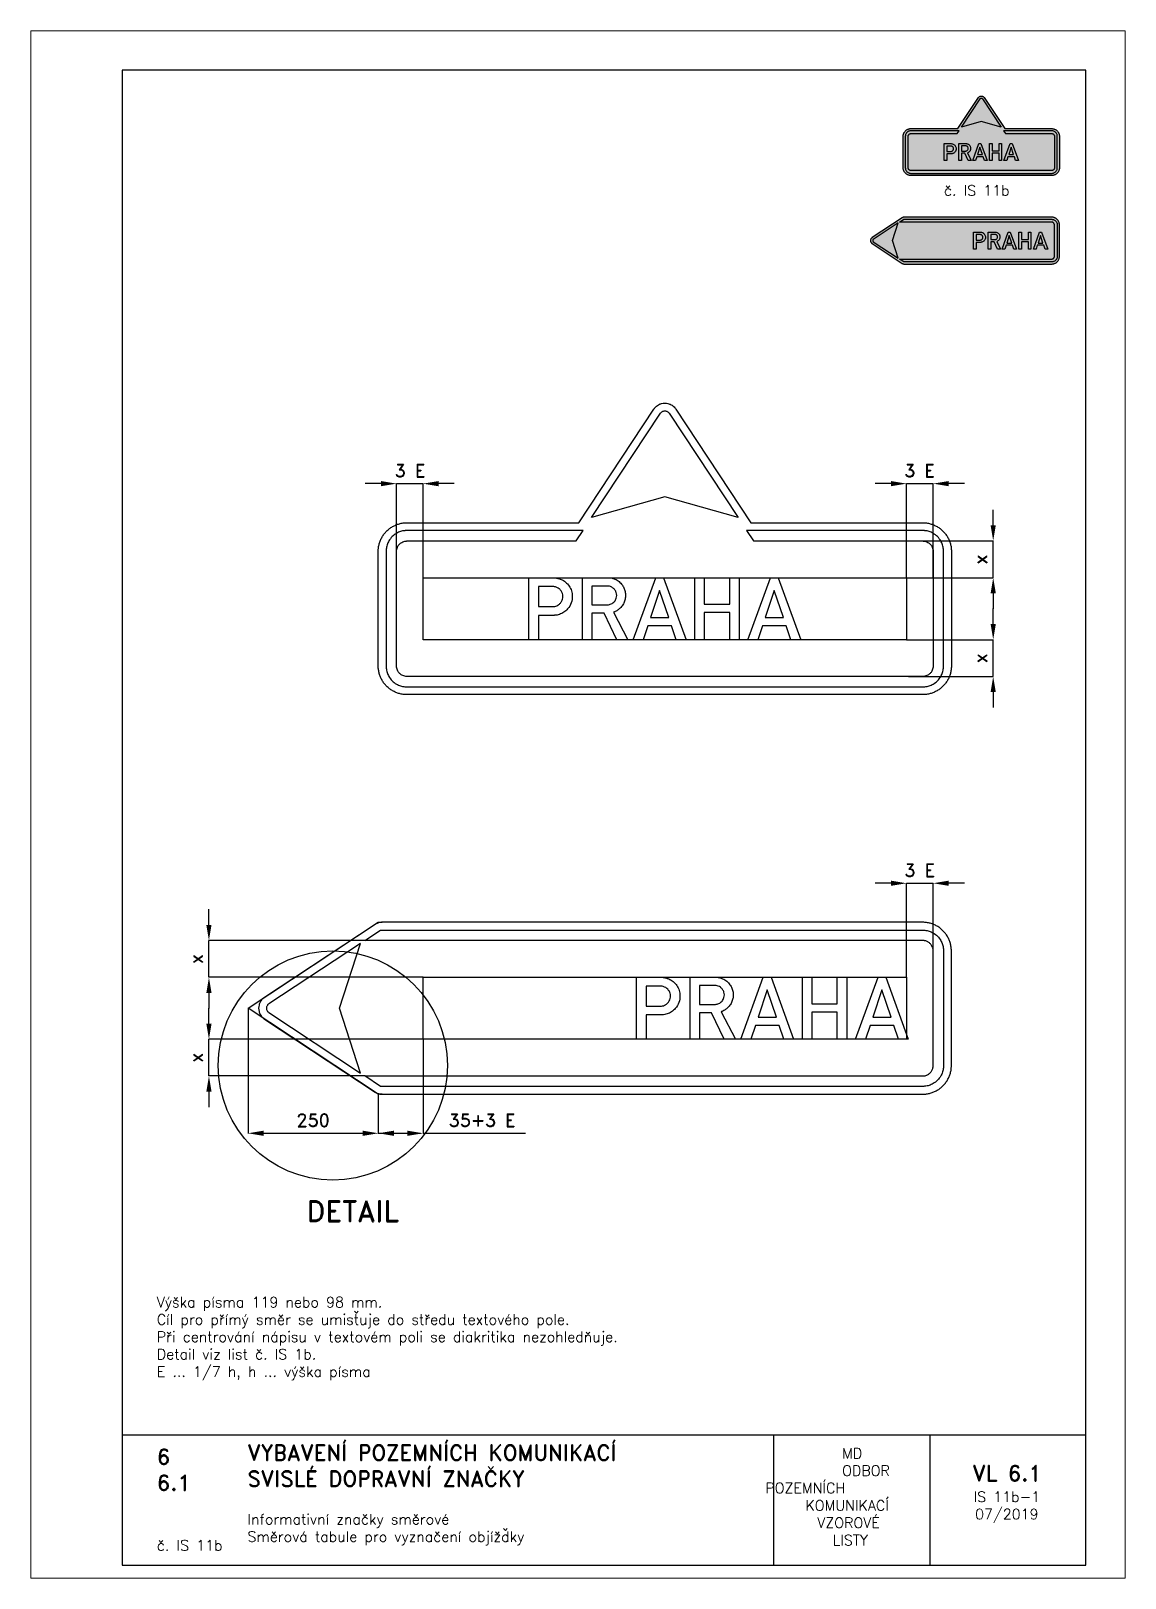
# Paper-space layout 'IS 11b' of a CAD drawing. Header units: millimetres. Extents: x 0 to 210, y 0 to 297.
# The model-space entities are those that its viewports show. They can reach past a viewport. Long polylines and large blocks are cut down to what shows.
import ezdxf

# ---------------------------------------------------------------- set-up
doc = ezdxf.new("R2010")
doc.units = ezdxf.units.MM
doc.header["$LTSCALE"] = 5
doc.linetypes.add('ČÁRKOVANÁX2', pattern=[1.5, 1, -0.5])
for name, color, linetype in [('Kóty', 2, 'Continuous'), ('Rozpiska', 7, 'Continuous'), ('Značka', 7, 'Continuous')]:
    doc.layers.add(name, color=color, linetype=linetype)
doc.layers.add('Rámeček', color=6, linetype='Continuous', plot=False)
doc.styles.get("Standard").update_dxf_attribs({"font": 'romand.shx', "height": 25})
doc.dimstyles.get("Standard").update_dxf_attribs({"dimtxt": 25, "dimasz": 30, "dimexe": 0.18, "dimexo": 0.0625, "dimgap": 12.5, "dimtad": 1, "dimdec": 0, "dimzin": 0, "dimdsep": 46, "dimtxsty": 'Standard', "dimcen": 0.09, "dimadec": 0, "dimazin": 0, "dimtfac": 1, "dimtdec": 0, "dimtofl": 0, "dimtmove": 0, "dimatfit": 3, "dimfxl": 1, "dimtolj": 1, "dimtzin": 0, "dimarcsym": 0})

psp = doc.layouts.new('IS 11b')

# ---------------------------------------------------------------- texts
at = {"layer": 'Rozpiska', "color": 7, "attachment_point": 1}
for s, width, gutter_width, heights, insert, char_height in [('\\pi0.24345;č. IS 11b', 15.1536, 75, [0], (175, 267.38), 2), ('Výška písma 119 nebo 98 mm.\\PCíl pro přímý směr se umisťuje do středu textového pole.{\\H1.83333x; }\\PPři centrování nápisu v textovém poli se diakritika nezohledňuje.{\\H1.55556x; }\\PDetail viz list č. IS 1b.{\\H1.64815x; }\\PE ... 1/7 h, h ... výška písma{\\H1.80776x; }', 177.7943, 100, [0], (24.16, 53.97), 2), ('6', 149.0422, 100, [0], (24.17, 24.77), 3), ('{\\C6;VYBAVENÍ POZEMNÍCH KOMUNIKACÍ\\P}SVISLÉ DOPRAVNÍ ZNAČKY{\\H1.34524x; }', 149.0422, 100, [0], (41.56, 25.56), 3), ('\\pi14.7414;{\\C6;MD\\P\\pi2.36044;}ODBOR POZEMNÍCH{\\H1.57143x; }\\P\\pi7.69378;KOMUNIKACÍ{\\H1.5x; }\\P\\pi9.97949;{\\C6;VZOROVÉ\\H1.47619x; \\H0.67742x;\\P\\pi12.93187;LISTY\\H1.26984x; }', 33.1018, 100, [0], (140.95, 24.95), 2), ('\\pi1.03113;{\\H1.5x;\\C6;VL 6.1\\P\\pi1.26919;\\H0.66667x;IS 11b-1\\H1.66666x; \\H0.6x;\\P\\pi1.5549;07/2019\\H1.80159x; }', 16.0623, 100, [0], (179.66, 21.61), 2), ('6.1', 149.0422, 100, [0], (24.17, 19.78), 3), ('{\\C6;Informativní značky směrové\\P}Směrová tabule pro vyznačení objížďky{\\H1.83333x; }', 149.0422, 100, [0], (41.56, 12.29), 2), ('{\\C6;č. IS 11b}', 18.2723, 100, [2.67], (24.17, 7.28), 2)]:
    psp.add_mtext_dynamic_manual_height_columns(s, width=width, gutter_width=gutter_width, heights=heights, dxfattribs=dict(at, insert=insert, char_height=char_height))

msp = doc.modelspace()

# ---------------------------------------------------------------- texts
at = {"layer": 'Kóty', "char_height": 25, "attachment_point": 5}
for insert in [(-148.1, 1383.7), (829.9, 1383.7), (830.2, 616.6)]:
    msp.add_mtext('\\A1;3 E', dxfattribs=dict(at, insert=insert))
at = {"layer": 'Značka', "color": 7, "insert": (-258.6, -37.8), "char_height": 40, "attachment_point": 5}
msp.add_mtext('\\A1;DETAIL', dxfattribs=at)

# ---------------------------------------------------------------- blocks, each defined once
blk = doc.blocks.new('*D3')
at = {"layer": 'Defpoints', "color": 0, "transparency": 16777216}
for p in [(808.3, 1248.7), (971.2, 1248.7), (804.9, 1178.2)]:
    blk.add_point(p, dxfattribs=at)
at = {"layer": 'Kóty', "color": 0, "lineweight": -2, "transparency": 16777216}
for p, q in [((971.2, 1278.7), (971.2, 1308.7)), ((808.4, 1248.7), (971.4, 1248.7)), ((805, 1178.2), (971.4, 1178.2)), ((971.2, 1148.2), (971.2, 1118.2))]:
    blk.add_line(p, q, dxfattribs=at)
at = {"layer": 'Kóty', "color": 0, "transparency": 16777216}
for points in [[(966.2, 1278.7), (976.2, 1278.7), (971.2, 1248.7)], [(966.2, 1148.2), (976.2, 1148.2), (971.2, 1178.2)]]:
    blk.add_solid(points, dxfattribs=at)
at = {"layer": 'Kóty', "color": 0, "transparency": 16777216, "insert": (946.2, 1213.4), "char_height": 25, "attachment_point": 5, "rotation": 90}
blk.add_mtext('\\A1;x', dxfattribs=at)
blk = doc.blocks.new('*D4')
at = {"layer": 'Defpoints', "color": 0, "transparency": 16777216}
for p in [(804.9, 1059.2), (808.3, 988.7), (971.2, 988.7)]:
    blk.add_point(p, dxfattribs=at)
at = {"layer": 'Kóty', "color": 0, "lineweight": -2, "transparency": 16777216}
for p, q in [((971.2, 1089.2), (971.2, 1119.2)), ((805, 1059.2), (971.4, 1059.2)), ((808.4, 988.7), (971.4, 988.7)), ((971.2, 958.7), (971.2, 928.7))]:
    blk.add_line(p, q, dxfattribs=at)
at = {"layer": 'Kóty', "color": 0, "transparency": 16777216}
for points in [[(966.2, 1089.2), (976.2, 1089.2), (971.2, 1059.2)], [(966.2, 958.7), (976.2, 958.7), (971.2, 988.7)]]:
    blk.add_solid(points, dxfattribs=at)
at = {"layer": 'Kóty', "color": 0, "transparency": 16777216, "insert": (946.2, 1023.9), "char_height": 25, "attachment_point": 5, "rotation": 90}
blk.add_mtext('\\A1;x', dxfattribs=at)
blk = doc.blocks.new('*D5')
at = {"layer": 'Defpoints', "color": 0, "transparency": 16777216}
for p in [(-534.1, 481.6), (-210.4, 481.6), (-123.1, 411.1)]:
    blk.add_point(p, dxfattribs=at)
at = {"layer": 'Kóty', "color": 0, "lineweight": -2, "transparency": 16777216}
for p, q in [((-534.1, 511.6), (-534.1, 541.6)), ((-210.5, 481.6), (-534.2, 481.6)), ((-123.1, 411.1), (-534.2, 411.1)), ((-534.1, 381.1), (-534.1, 351.1))]:
    blk.add_line(p, q, dxfattribs=at)
at = {"layer": 'Kóty', "color": 0, "transparency": 16777216}
for points in [[(-539.1, 511.6), (-529.1, 511.6), (-534.1, 481.6)], [(-539.1, 381.1), (-529.1, 381.1), (-534.1, 411.1)]]:
    blk.add_solid(points, dxfattribs=at)
at = {"layer": 'Kóty', "color": 0, "transparency": 16777216, "insert": (-559.1, 446.4), "char_height": 25, "attachment_point": 5, "rotation": 90}
blk.add_mtext('\\A1;x', dxfattribs=at)
blk = doc.blocks.new('*D6')
at = {"layer": 'Defpoints', "color": 0, "transparency": 16777216}
for p in [(-534.1, 292.1), (-123.1, 292.1), (-234.9, 221.6)]:
    blk.add_point(p, dxfattribs=at)
at = {"layer": 'Kóty', "color": 0, "lineweight": -2, "transparency": 16777216}
for p, q in [((-534.1, 322.1), (-534.1, 352.1)), ((-123.1, 292.1), (-534.2, 292.1)), ((-234.9, 221.6), (-534.2, 221.6)), ((-534.1, 191.6), (-534.1, 161.6))]:
    blk.add_line(p, q, dxfattribs=at)
at = {"layer": 'Kóty', "color": 0, "transparency": 16777216}
for points in [[(-539.1, 322.1), (-529.1, 322.1), (-534.1, 292.1)], [(-539.1, 191.6), (-529.1, 191.6), (-534.1, 221.6)]]:
    blk.add_solid(points, dxfattribs=at)
at = {"layer": 'Kóty', "color": 0, "transparency": 16777216, "insert": (-559.1, 256.9), "char_height": 25, "attachment_point": 5, "rotation": 90}
blk.add_mtext('\\A1;x', dxfattribs=at)
blk = doc.blocks.new('*D7')
at = {"layer": 'Defpoints', "color": 0, "transparency": 16777216}
for p in [(-459.1, 351.6), (-209.1, 186.6), (-209.1, 111.6)]:
    blk.add_point(p, dxfattribs=at)
at = {"layer": 'Kóty', "color": 0, "lineweight": -2, "transparency": 16777216}
for p, q in [((-459.1, 351.6), (-459.1, 111.5)), ((-209.1, 186.6), (-209.1, 111.5)), ((-429.1, 111.6), (-239.1, 111.6))]:
    blk.add_line(p, q, dxfattribs=at)
at = {"layer": 'Kóty', "color": 0, "transparency": 16777216}
for points in [[(-429.1, 116.6), (-429.1, 106.6), (-459.1, 111.6)], [(-239.1, 116.6), (-239.1, 106.6), (-209.1, 111.6)]]:
    blk.add_solid(points, dxfattribs=at)
at = {"layer": 'Kóty', "color": 0, "transparency": 16777216, "insert": (-334.1, 136.6), "char_height": 25, "attachment_point": 5}
blk.add_mtext('\\A1;250', dxfattribs=at)
blk = doc.blocks.new('*D8')
at = {"layer": 'Defpoints', "color": 0, "transparency": 16777216}
for p in [(-123.1, 292.1), (-209.1, 186.6), (-123.1, 111.6)]:
    blk.add_point(p, dxfattribs=at)
at = {"layer": 'Kóty', "color": 0, "lineweight": -2, "transparency": 16777216}
for p, q in [((-123.1, 292.1), (-123.1, 111.5)), ((-209.1, 186.5), (-209.1, 111.5)), ((-179.1, 111.6), (-153.1, 111.6)), ((-123.1, 111.6), (73.6, 111.6))]:
    blk.add_line(p, q, dxfattribs=at)
at = {"layer": 'Kóty', "color": 0, "transparency": 16777216}
for points in [[(-179.1, 116.6), (-179.1, 106.6), (-209.1, 111.6)], [(-153.1, 116.6), (-153.1, 106.6), (-123.1, 111.6)]]:
    blk.add_solid(points, dxfattribs=at)
at = {"layer": 'Kóty', "color": 0, "transparency": 16777216, "insert": (-9.7, 136.6), "char_height": 25, "attachment_point": 5}
blk.add_mtext('\\A1;35+3 E', dxfattribs=at)

# ---------------------------------------------------------------- dimensions: what is measured, and where the dimension line sits
at = {"layer": 'Kóty'}
for base, p1, p2, picture, middle in [((971.2, 1248.7), (804.9, 1178.2), (808.3, 1248.7), '*D3', (946.2, 1213.4)), ((971.2, 988.7), (804.9, 1059.2), (808.3, 988.7), '*D4', (946.2, 1023.9)), ((-534.1, 481.6), (-123.1, 411.1), (-210.4, 481.6), '*D5', (-559.1, 446.4)), ((-534.1, 292.1), (-234.9, 221.6), (-123.1, 292.1), '*D6', (-559.1, 256.9))]:
    dim = msp.add_linear_dim(base=base, p1=p1, p2=p2, angle=90, text='x', dimstyle='Standard', dxfattribs=at)
    dim.commit()
    dim.dimension.update_dxf_attribs({"geometry": picture, "text_midpoint": middle})
dim = msp.add_linear_dim(base=(-209.1, 111.6), p1=(-459.1, 351.6), p2=(-209.1, 186.6), dimstyle='Standard', dxfattribs=at)
dim.commit()
dim.dimension.update_dxf_attribs({"geometry": '*D7', "text_midpoint": (-334.1, 136.6)})
dim = msp.add_linear_dim(base=(-123.1, 111.6), p1=(-209.1, 186.6), p2=(-123.1, 292.1), text='35+3 E', dimstyle='Standard', dxfattribs=at)
dim.commit()
dim.dimension.update_dxf_attribs({"geometry": '*D8', "text_midpoint": (-9.7, 136.6)})

# ---------------------------------------------------------------- linework, layer by layer
at = {"layer": 'Kóty'}
for p, q in [((-204.1, 1358.7), (-234.1, 1358.7)), ((-174.1, 1203.7), (-174.1, 1358.8)), ((-123.1, 1178.2), (-123.1, 1358.8)), ((-63.1, 1358.7), (-93.1, 1358.7)), ((774.9, 1358.7), (744.9, 1358.7)), ((804.9, 1178.2), (804.9, 1358.8)), ((855.9, 1178.2), (855.9, 1358.8)), ((915.9, 1358.7), (885.9, 1358.7)), ((774.9, 591.6), (744.9, 591.6)), ((804.9, 411.2), (804.9, 591.8)), ((855.9, 446), (855.9, 591.8)), ((915.9, 591.6), (885.9, 591.6))]:
    msp.add_line(p, q, dxfattribs=at)
for points in [[(-174.1, 1358.7), (-123.1, 1358.7)], [(804.9, 1358.7), (855.9, 1358.7)], [(971.4, 1178.2), (971.4, 1248.7)], [(971.2, 988.7), (971.2, 1059.2)], [(804.9, 591.6), (855.9, 591.6)], [(-534.1, 411.1), (-534.1, 481.6)], [(-534.1, 221.6), (-534.1, 292.1)], [(-209.1, 111.6), (-128.1, 111.6)]]:
    msp.add_lwpolyline(points, dxfattribs=at)
for points in [[(-204.1, 1363.7), (-204.1, 1353.7), (-174.1, 1358.7)], [(-93.1, 1363.7), (-93.1, 1353.7), (-123.1, 1358.7)], [(774.9, 1363.7), (774.9, 1353.7), (804.9, 1358.7)], [(885.9, 1363.7), (885.9, 1353.7), (855.9, 1358.7)], [(774.9, 596.6), (774.9, 586.6), (804.9, 591.6)], [(885.9, 596.6), (885.9, 586.6), (855.9, 591.6)]]:
    msp.add_solid(points, dxfattribs=at)
at = {"layer": 'Značka', "color": 3}
for points in [[(505.9, 1283.7), (835.9, 1283.7), (836.2, 1283.7), (836.4, 1283.7, -0.032185), (843.5, 1283.2, -0.035445), (850.4, 1281.7, -0.036264), (857.2, 1279.4, -0.034417), (863.6, 1276.2, -0.03373), (869.5, 1272.3, -0.03408), (874.8, 1267.5, -0.034215), (879.5, 1262.2, -0.034221), (883.5, 1256.3, -0.03405), (886.7, 1249.9, -0.033429), (889, 1243.2, -0.034142), (890.5, 1236.2, -0.036726), (890.9, 1229.1), (890.9, 1228.9), (890.9, 1228.7), (890.9, 1008.7), (890.9, 1008.4), (890.9, 1008.2, -0.032188), (890.4, 1001.1, -0.035463), (889, 994.1, -0.036265), (886.7, 987.4, -0.034416), (883.5, 981, -0.033706), (879.5, 975.1, -0.034079), (874.8, 969.8, -0.034202), (869.5, 965, -0.034225), (863.6, 961.1, -0.034056), (857.2, 957.9, -0.03342), (850.4, 955.6, -0.034125), (843.5, 954.1, -0.036744), (836.4, 953.7), (836.2, 953.7), (835.9, 953.7), (-154.1, 953.7), (-154.3, 953.7), (-154.5, 953.7, -0.03218), (-161.6, 954.2, -0.035444), (-168.6, 955.6, -0.036267), (-175.3, 957.9, -0.03442), (-181.7, 961.1, -0.03372), (-187.6, 965, -0.034084), (-193, 969.8, -0.034211), (-197.7, 975.1, -0.03423), (-201.6, 981, -0.034045), (-204.8, 987.4, -0.033412), (-207.1, 994.1, -0.034128), (-208.6, 1001.1, -0.036746), (-209.1, 1008.2), (-209.1, 1008.4), (-209.1, 1008.7), (-209.1, 1228.7), (-209.1, 1228.9), (-209.1, 1229.1, -0.03218), (-208.6, 1236.2, -0.035446), (-207.1, 1243.2, -0.036269), (-204.8, 1249.9, -0.034421), (-201.6, 1256.3, -0.033724), (-197.7, 1262.2, -0.034085), (-193, 1267.5, -0.034207), (-187.6, 1272.3, -0.034224), (-181.7, 1276.2, -0.034041), (-175.3, 1279.4, -0.033409), (-168.6, 1281.7, -0.034129), (-161.6, 1283.2, -0.036747), (-154.5, 1283.7), (-154.3, 1283.7), (-154.1, 1283.7), (175.9, 1283.7), (175.9, 1283.7), (320.1, 1502), (320.8, 1503, -0.010046), (321.5, 1504, -0.052456), (325, 1507.5, -0.052761), (329.1, 1510.3, -0.065669), (334.8, 1512.6, -0.065803), (340.9, 1513.3, -0.065465), (347, 1512.5, -0.063797), (352.8, 1510.3, -0.052749), (356.9, 1507.6, -0.057705), (360.3, 1504, -0.011546), (361.1, 1503), (361.8, 1502), (505.9, 1283.7)], [(340.9, 1333.7), (200.5, 1293.7), (332.6, 1493.8), (332.9, 1494.2), (333.2, 1494.6, -0.052864), (334.5, 1496, -0.052781), (336.2, 1497.1, -0.065578), (338.5, 1498, -0.065773), (340.9, 1498.3, -0.065439), (343.4, 1498, -0.063761), (345.7, 1497.1, -0.052784), (347.3, 1496, -0.05777), (348.7, 1494.6), (349, 1494.2), (349.3, 1493.8), (481.4, 1293.7), (340.9, 1333.7)], [(146.9, 1248.7), (170.8, 1248.7), (184, 1268.7), (-154.1, 1268.7), (-156.2, 1268.6, 0.010733), (-158.2, 1268.4, 0.055745), (-166.4, 1266.8, 0.056135), (-174.1, 1263.3, 0.069648), (-182.4, 1257, 0.068381), (-188.7, 1248.7, 0.056471), (-192.2, 1241, 0.061159), (-193.8, 1232.8, 0.01219), (-194, 1230.7, 0.004067), (-194.1, 1228.7), (-194.1, 1008.7), (-194, 1006.6, 0.010743), (-193.8, 1004.5, 0.055762), (-192.2, 996.3, 0.05617), (-188.7, 988.7, 0.069688), (-182.4, 980.3, 0.06835), (-174.1, 974, 0.056432), (-166.4, 970.5, 0.061183), (-158.2, 968.9, 0.012221), (-156.2, 968.7, 0.004076), (-154.1, 968.7), (835.9, 968.7, 0.003579), (838, 968.7, 0.010733), (840.1, 968.9, 0.05576), (848.3, 970.6, 0.056188), (855.9, 974, 0.0697), (864.3, 980.3, 0.068355), (870.6, 988.7, 0.056423), (874.1, 996.3, 0.061085), (875.7, 1004.5), (875.9, 1006.6), (875.9, 1008.7), (875.9, 1228.7), (875.9, 1230.7), (875.7, 1232.8, 0.055658), (874, 1241, 0.056179), (870.6, 1248.7, 0.06971), (864.3, 1257, 0.068329), (855.9, 1263.3, 0.056413), (848.3, 1266.8, 0.061143), (840.1, 1268.4, 0.012191), (838, 1268.6, 0.004058), (835.9, 1268.7), (497.9, 1268.7), (511.1, 1248.7), (835.9, 1248.7), (837, 1248.6, -0.010659), (838, 1248.5, -0.055607), (842.1, 1247.7, -0.05627), (845.9, 1246, -0.069803), (850.1, 1242.8, -0.068218), (853.3, 1238.7, -0.056302), (855, 1234.8, -0.061149), (855.8, 1230.7), (855.9, 1229.7), (855.9, 1228.7), (855.9, 1008.7), (855.9, 1007.6), (855.8, 1006.6, -0.05576), (855, 1002.5, -0.056064), (853.3, 998.7, -0.069561), (850.1, 994.5, -0.068422), (845.9, 991.3, -0.056502), (842.1, 989.6, -0.061032), (838, 988.8, -0.012148), (837, 988.7, -0.004048), (835.9, 988.7), (-154.1, 988.7, -0.003577), (-155.1, 988.7, -0.010721), (-156.2, 988.8, -0.055675), (-160.2, 989.6, -0.056149), (-164.1, 991.3, -0.069686), (-168.2, 994.5, -0.068342), (-171.4, 998.7, -0.056438), (-173.1, 1002.5, -0.061191), (-174, 1006.6, -0.012208), (-174, 1007.6), (-174.1, 1008.7), (-174.1, 1228.7, -0.003574), (-174, 1229.7, -0.010734), (-174, 1230.7, -0.055786), (-173.1, 1234.8, -0.056153), (-171.4, 1238.7, -0.069672), (-168.2, 1242.8, -0.068403), (-164.1, 1246, -0.056439), (-160.2, 1247.7, -0.061038), (-156.2, 1248.5), (-155.1, 1248.6), (-154.1, 1248.7), (146.9, 1248.7)], [(80.2, 1059.2), (80.2, 1178.2), (128.3, 1178.2), (129, 1178.1), (129.7, 1178, -0.025344), (135.8, 1176.9, -0.042922), (141.7, 1174.9, -0.079586), (150.5, 1169.7, -0.076488), (157.3, 1162, -0.07689), (161.8, 1152.8, -0.075742), (163.3, 1142.7, -0.094029), (161.2, 1129.6, -0.098358), (154.4, 1118.3, -0.07329), (147.2, 1111.9, -0.067693), (138.6, 1107.8, -0.034206), (134.1, 1106.5, -0.037879), (129.5, 1106, -0.004948), (128.7, 1105.9, -0.001649), (128, 1105.9), (98.4, 1105.9), (98.4, 1059.2), (80.2, 1059.2)], [(98.4, 1161.1), (98.4, 1122.8), (126.6, 1122.8), (127.2, 1122.8, 0.007609), (127.7, 1122.8, 0.06713), (131.7, 1123.5, 0.057717), (135.4, 1125.2, 0.071734), (139.6, 1128.4, 0.074481), (142.8, 1132.7, 0.068273), (144.6, 1137.2, 0.065317), (145.1, 1142.1, 0.077203), (144.3, 1147.9, 0.083743), (141.7, 1153, 0.0734), (138.2, 1156.8, 0.066081), (133.9, 1159.4, 0.042662), (131, 1160.5, 0.049247), (127.9, 1161), (127.4, 1161), (127, 1161.1), (98.4, 1161.1)], [(182.6, 1059.2), (182.6, 1178.2), (232.7, 1178.2), (233.4, 1178.1, -0.005417), (234.2, 1178.1, -0.052878), (239.7, 1177.3, -0.045262), (245.1, 1175.4, -0.068751), (253.1, 1170.6, -0.074104), (259.4, 1163.8, -0.062852), (263.1, 1157.1, -0.059665), (265.1, 1149.7, -0.05513), (265.5, 1142.5, -0.055184), (264.3, 1135.3, -0.062309), (261.3, 1127.7, -0.063045), (256.5, 1121.1, -0.052737), (251.6, 1116.6, -0.055197), (245.8, 1113.3, -0.011438), (244.2, 1112.6), (242.6, 1112), (269.9, 1059.2), (248.5, 1059.2), (224.2, 1110.2), (200.7, 1110.2), (200.7, 1059.2), (182.6, 1059.2)], [(200.7, 1162.1), (200.7, 1126), (229.9, 1126, 0.002016), (230.7, 1126.1, 0.005972), (231.4, 1126.1, 0.040792), (234.7, 1126.6, 0.049419), (237.9, 1127.7, 0.110772), (244.1, 1132.3, 0.114758), (247.8, 1139, 0.085167), (248.6, 1144.3, 0.080073), (247.7, 1149.6, 0.084072), (245.1, 1154.8, 0.081232), (240.8, 1158.9, 0.067112), (236.9, 1161.1, 0.082125), (232.6, 1162.1), (232, 1162.1), (231.5, 1162.1), (200.7, 1162.1)], [(464.9, 516.6), (-201.6, 516.6), (-202.3, 516.6), (-203, 516.6, 0.031177), (-205.9, 516.3, 0.030405), (-208.7, 515.6, 0.031441), (-211.5, 514.6, 0.034564), (-214.1, 513.3), (-214.7, 512.9), (-215.3, 512.5), (-427.4, 372.5), (-428.5, 371.8), (-429.4, 371.1, 0.052621), (-433, 367.6, 0.052763), (-435.7, 363.5, 0.065594), (-438, 357.8, 0.065786), (-438.7, 351.6, 0.065487), (-438, 345.5, 0.063894), (-435.7, 339.8, 0.052764), (-433, 335.7, 0.057603), (-429.4, 332.2), (-428.5, 331.5), (-427.4, 330.8), (-215.3, 190.8), (-214.7, 190.4), (-214.1, 190, 0.030757), (-211.5, 188.7, 0.030254), (-208.7, 187.7, 0.031548), (-205.9, 187, 0.03491), (-203, 186.7), (-202.3, 186.7), (-201.6, 186.6), (445.9, 186.6), (464.9, 186.6), (835.9, 186.6), (836.2, 186.6), (836.4, 186.6, 0.032187), (843.5, 187.1, 0.035442), (850.4, 188.6, 0.036278), (857.2, 190.9, 0.034421), (863.6, 194.1, 0.033718), (869.5, 198, 0.034078), (874.8, 202.8, 0.034199), (879.5, 208.1, 0.034236), (883.5, 214, 0.03403), (886.7, 220.4, 0.033395), (889, 227.1, 0.034109), (890.5, 234.1, 0.036744), (890.9, 241.2), (890.9, 241.4), (890.9, 241.6), (890.9, 461.6), (890.9, 461.9), (890.9, 462.1, 0.032171), (890.4, 469.2, 0.035429), (889, 476.2, 0.036264), (886.7, 482.9, 0.034432), (883.5, 489.3, 0.03373), (879.5, 495.2, 0.034083), (874.8, 500.5, 0.034228), (869.5, 505.3, 0.034234), (863.6, 509.2, 0.034038), (857.2, 512.4, 0.033409), (850.4, 514.7, 0.034122), (843.5, 516.2, 0.036743), (836.4, 516.6), (836.2, 516.6), (835.9, 516.6), (464.9, 516.6)], [(-419.2, 360), (-419.6, 359.7), (-420, 359.4, 0.052068), (-421.4, 358, 0.05285), (-422.5, 356.4, 0.065838), (-423.4, 354.1, 0.065665), (-423.7, 351.6, 0.065373), (-423.4, 349.2, 0.06423), (-422.5, 346.9, 0.052882), (-421.4, 345.3, 0.056875), (-420, 343.9), (-419.6, 343.6), (-419.2, 343.3), (-243.2, 227.2), (-283.2, 351.6), (-243.2, 476.1), (-419.2, 360)], [(855.9, 241.6), (855.9, 461.6), (855.9, 461.9), (855.9, 462.2, 0.033903), (855.7, 464.8, 0.035566), (855.1, 467.3, 0.035997), (854.2, 469.8, 0.034652), (853, 472.1, 0.034183), (851.5, 474.2, 0.034453), (849.7, 476.2, 0.034555), (847.7, 477.8, 0.034585), (845.5, 479.2, 0.034386), (843.1, 480.3, 0.033794), (840.6, 481.1, 0.028259), (838.5, 481.5, 0.030642), (836.4, 481.6), (836.2, 481.6), (835.9, 481.6), (-234.9, 481.6), (-204.6, 501.6), (835.9, 501.6, -0.003593), (838, 501.6, -0.010767), (840.1, 501.4, -0.055767), (848.3, 499.7, -0.056171), (855.9, 496.3, -0.069697), (864.3, 490, -0.068358), (870.6, 481.6, -0.056434), (874.1, 474, -0.061178), (875.7, 465.8), (875.9, 463.7), (875.9, 461.6), (875.9, 241.6), (875.9, 239.6), (875.7, 237.5, -0.055763), (874, 229.3, -0.056184), (870.6, 221.6, -0.069709), (864.3, 213.3, -0.068419), (855.9, 207, -0.056403), (848.3, 203.5, -0.06091), (840.1, 201.9, -0.012137), (838, 201.7, -0.004056), (835.9, 201.6), (-204.6, 201.6), (-234.9, 221.6), (835.9, 221.6), (836.2, 221.6), (836.5, 221.7, 0.033875), (839.1, 221.9, 0.035584), (841.6, 222.5, 0.035932), (844.1, 223.4, 0.034643), (846.4, 224.6, 0.034104), (848.5, 226.1, 0.034469), (850.4, 227.9, 0.034575), (852.1, 229.9, 0.034623), (853.5, 232.1, 0.034381), (854.6, 234.5, 0.033952), (855.4, 237), (855.8, 239.1), (855.9, 241.2), (855.9, 241.4), (855.9, 241.6)], [(286.8, 292.2), (286.8, 411.2), (335, 411.2), (335.7, 411.1), (336.4, 411, -0.025346), (342.5, 409.9, -0.042925), (348.4, 407.9, -0.07959), (357.1, 402.7, -0.076492), (363.9, 395, -0.07689), (368.4, 385.8, -0.075739), (369.9, 375.7, -0.094029), (367.8, 362.6, -0.098349), (361, 351.3, -0.073294), (353.9, 344.9, -0.067698), (345.2, 340.7, -0.034209), (340.7, 339.5, -0.037885), (336.1, 338.9, -0.004926), (335.4, 338.9), (334.6, 338.9), (305.1, 338.9), (305.1, 292.2), (286.8, 292.2)], [(305.1, 394.1), (305.1, 355.8), (333.2, 355.8), (333.8, 355.8), (334.4, 355.8, 0.067126), (338.3, 356.5, 0.057713), (342, 358.2, 0.071728), (346.3, 361.4, 0.074498), (349.4, 365.7, 0.068279), (351.2, 370.2, 0.065316), (351.8, 375.1, 0.077197), (350.9, 380.8, 0.083741), (348.3, 386, 0.073395), (344.9, 389.7, 0.066071), (340.6, 392.4, 0.042673), (337.6, 393.5, 0.049247), (334.6, 394), (334.1, 394), (333.6, 394.1), (305.1, 394.1)], [(389.3, 292.1), (389.3, 411.1), (439.4, 411.1), (440.1, 411.1, -0.005438), (440.8, 411.1, -0.052875), (446.4, 410.3, -0.045269), (451.8, 408.4, -0.068753), (459.7, 403.6, -0.07411), (466, 396.8, -0.062854), (469.7, 390.1, -0.059665), (471.8, 382.7, -0.05513), (472.2, 375.5, -0.055168), (471, 368.3, -0.062312), (468, 360.7, -0.063047), (463.1, 354.1, -0.05273), (458.2, 349.6, -0.055205), (452.5, 346.3, -0.011394), (450.8, 345.6, -0.003853), (449.2, 344.9), (476.5, 292.1), (455.1, 292.1), (430.8, 343.1), (407.4, 343.1), (407.4, 292.1), (389.3, 292.1)], [(407.4, 395.1), (407.4, 359), (436.6, 359), (437.3, 359.1, 0.006056), (438, 359.1, 0.040787), (441.3, 359.6, 0.049419), (444.5, 360.7, 0.110768), (450.7, 365.2, 0.114763), (454.4, 372, 0.085168), (455.3, 377.3, 0.080085), (454.4, 382.6, 0.08408), (451.7, 387.8, 0.081241), (447.5, 391.9, 0.067084), (443.5, 394.1, 0.082112), (439.2, 395.1, 0.00797), (438.7, 395.1), (438.2, 395.1), (407.4, 395.1)]]:
    msp.add_lwpolyline(points, format="xyb", dxfattribs=at)
at = {"layer": 'Značka', "color": 6, "linetype": 'ČÁRKOVANÁX2', "ltscale": 2.5}
for points in [[(-123.1, 1059.2), (-123.1, 1178.2), (804.9, 1178.2), (804.9, 1059.2), (-123.1, 1059.2)], [(-123.1, 292.1), (-123.1, 411.1), (804.9, 411.1), (804.9, 292.1), (-123.1, 292.1)]]:
    msp.add_lwpolyline(points, dxfattribs=at)
at = {"layer": 'Značka', "color": 3}
for points in [[(280.3, 1059.2), (323.4, 1178.2), (338.4, 1178.2), (381.6, 1059.2), (362.5, 1059.2), (353.6, 1085.7), (308.1, 1085.7), (299.3, 1059.2), (280.3, 1059.2)], [(398.4, 1059.2), (398.4, 1178.2), (416.5, 1178.2), (416.5, 1127.1), (465.4, 1127.1), (465.4, 1178.2), (483.5, 1178.2), (483.5, 1059.2), (465.4, 1059.2), (465.4, 1111.1), (416.5, 1111.1), (416.5, 1059.2), (398.4, 1059.2)], [(500.4, 1059.2), (543.5, 1178.2), (558.5, 1178.2), (601.7, 1059.2), (582.6, 1059.2), (573.7, 1085.7), (528.2, 1085.7), (519.4, 1059.2), (500.4, 1059.2)], [(348.4, 1101.6), (330.9, 1153.8), (313.5, 1101.6), (348.4, 1101.6)], [(568.5, 1101.6), (551, 1153.8), (533.6, 1101.6), (568.5, 1101.6)], [(486.9, 292.1), (530, 411.2), (545.1, 411.2), (588.2, 292.1), (569.1, 292.1), (560.2, 318.7), (514.7, 318.7), (506, 292.1), (486.9, 292.1)], [(555, 334.5), (537.5, 386.8), (520.1, 334.5), (555, 334.5)], [(605.1, 292.1), (605.1, 411.1), (623.1, 411.1), (623.1, 360.1), (672, 360.1), (672, 411.1), (690.2, 411.1), (690.2, 292.1), (672, 292.1), (672, 344.1), (623.1, 344.1), (623.1, 292.1), (605.1, 292.1)], [(707, 292.1), (750.1, 411.2), (765.2, 411.2), (808.3, 292.1), (789.2, 292.1), (780.3, 318.7), (734.8, 318.7), (726.1, 292.1), (707, 292.1)], [(775.1, 334.5), (757.6, 386.8), (740.2, 334.5), (775.1, 334.5)]]:
    msp.add_lwpolyline(points, dxfattribs=at)
at = {"layer": 'Značka', "color": 7}
msp.add_lwpolyline([(-201.6, 186.6), (-209.1, 186.6), (-459.1, 351.6), (-209.1, 516.6), (-201.6, 516.6)], dxfattribs=at)
msp.add_circle((-296.3, 241.8), 220, dxfattribs=at)

msp.set_redraw_order([(e.dxf.handle, doc.entitydb.next_handle()) for e in msp.query("TEXT MTEXT ATTDEF DIMENSION ARC_DIMENSION")])  # texts and dimensions are drawn at this point

# ---------------------------------------------------------------- hatches: boundary and pattern name
at = {"layer": 'Značka'}
h = psp.add_hatch(color=30, dxfattribs=at)
h.dxf.hatch_style = 1
edge = h.paths.add_edge_path()
edge.add_line((186.91, 278.25), (195.91, 278.25))
edge.add_line((195.91, 278.25), (195.92, 278.25))
edge.add_line((195.92, 278.25), (195.92, 278.25))
edge.add_arc((195.92, 276.74), 1.51, 82.309, 89.6827, ccw=False)
edge.add_arc((195.93, 276.87), 1.37, 74.2045, 82.3245, ccw=False)
edge.add_arc((195.97, 276.9), 1.34, 67.1672, 75.4746, ccw=False)
edge.add_arc((195.94, 276.83), 1.41, 59.2768, 67.1615, ccw=False)
edge.add_arc((195.95, 276.79), 1.44, 52.4552, 60.1825, ccw=False)
edge.add_arc((195.96, 276.81), 1.43, 44.6471, 52.4545, ccw=False)
edge.add_arc((195.97, 276.8), 1.42, 37.5648, 45.4031, ccw=False)
edge.add_arc((195.98, 276.8), 1.42, 29.7567, 37.5966, ccw=False)
edge.add_arc((195.98, 276.78), 1.43, 22.7115, 30.5121, ccw=False)
edge.add_arc((195.95, 276.77), 1.46, 14.9998, 22.6583, ccw=False)
edge.add_arc((195.99, 276.76), 1.43, 7.977, 15.7987, ccw=False)
edge.add_arc((196.09, 276.77), 1.32, -0.3378, 8.0753, ccw=False)
edge.add_line((197.41, 276.76), (197.41, 276.75))
edge.add_line((197.41, 276.75), (197.41, 276.75))
edge.add_line((197.41, 276.75), (197.41, 270.75))
edge.add_line((197.41, 270.75), (197.41, 270.74))
edge.add_line((197.41, 270.74), (197.41, 270.74))
edge.add_arc((195.9, 270.75), 1.51, 352.2856, 359.6599, ccw=False)
edge.add_arc((196.04, 270.73), 1.37, 344.2011, 352.3252, ccw=False)
edge.add_arc((196.06, 270.69), 1.34, 337.181, 345.4888, ccw=False)
edge.add_arc((195.99, 270.72), 1.41, 329.2845, 337.169, ccw=False)
edge.add_arc((195.96, 270.71), 1.44, 322.461, 330.1829, ccw=False)
edge.add_arc((195.97, 270.7), 1.43, 314.6156, 322.4229, ccw=False)
edge.add_arc((195.96, 270.69), 1.42, 307.5574, 315.3928, ccw=False)
edge.add_arc((195.96, 270.69), 1.42, 299.734, 307.5747, ccw=False)
edge.add_arc((195.94, 270.68), 1.43, 292.7118, 300.5138, ccw=False)
edge.add_arc((195.93, 270.71), 1.46, 285.0246, 292.681, ccw=False)
edge.add_arc((195.92, 270.67), 1.43, 278.0142, 285.8319, ccw=False)
edge.add_arc((195.93, 270.57), 1.32, 269.609, 278.0264, ccw=False)
edge.add_line((195.92, 269.25), (195.92, 269.25))
edge.add_line((195.92, 269.25), (195.91, 269.25))
edge.add_line((195.91, 269.25), (168.91, 269.25))
edge.add_line((168.91, 269.25), (168.91, 269.25))
edge.add_line((168.91, 269.25), (168.9, 269.25))
edge.add_arc((168.91, 270.76), 1.51, 262.307, 269.6796, ccw=False)
edge.add_arc((168.89, 270.62), 1.37, 254.2015, 262.3212, ccw=False)
edge.add_arc((168.85, 270.6), 1.34, 247.1649, 255.473, ccw=False)
edge.add_arc((168.88, 270.67), 1.41, 239.2906, 247.1761, ccw=False)
edge.add_arc((168.88, 270.7), 1.44, 232.4395, 240.1647, ccw=False)
edge.add_arc((168.87, 270.69), 1.43, 224.6424, 232.4509, ccw=False)
edge.add_arc((168.85, 270.7), 1.42, 217.5684, 225.4059, ccw=False)
edge.add_arc((168.85, 270.7), 1.42, 209.7383, 217.5802, ccw=False)
edge.add_arc((168.84, 270.72), 1.43, 202.6927, 210.4921, ccw=False)
edge.add_arc((168.87, 270.73), 1.46, 195.0392, 202.6939, ccw=False)
edge.add_arc((168.84, 270.74), 1.43, 188.003, 195.8215, ccw=False)
edge.add_arc((168.73, 270.73), 1.32, 179.6113, 188.0292, ccw=False)
edge.add_line((167.41, 270.74), (167.41, 270.74))
edge.add_line((167.41, 270.74), (167.41, 270.75))
edge.add_line((167.41, 270.75), (167.41, 276.75))
edge.add_line((167.41, 276.75), (167.41, 276.75))
edge.add_line((167.41, 276.75), (167.41, 276.76))
edge.add_arc((168.92, 276.75), 1.51, 172.3106, 179.6833, ccw=False)
edge.add_arc((168.79, 276.77), 1.37, 164.2027, 172.323, ccw=False)
edge.add_arc((168.76, 276.81), 1.34, 157.1641, 165.4727, ccw=False)
edge.add_arc((168.83, 276.78), 1.41, 149.2872, 157.1728, ccw=False)
edge.add_arc((168.87, 276.78), 1.44, 142.4424, 150.1685, ccw=False)
edge.add_arc((168.85, 276.79), 1.43, 134.6412, 142.4498, ccw=False)
edge.add_arc((168.86, 276.81), 1.42, 127.5657, 135.4022, ccw=False)
edge.add_arc((168.86, 276.81), 1.42, 119.743, 127.5835, ccw=False)
edge.add_arc((168.88, 276.82), 1.43, 112.6909, 120.4896, ccw=False)
edge.add_arc((168.89, 276.79), 1.46, 105.0402, 112.694, ccw=False)
edge.add_arc((168.91, 276.82), 1.43, 98.002, 105.8208, ccw=False)
edge.add_arc((168.89, 276.93), 1.32, 89.6115, 98.0295, ccw=False)
edge.add_line((168.9, 278.25), (168.91, 278.25))
edge.add_line((168.91, 278.25), (168.91, 278.25))
edge.add_line((168.91, 278.25), (177.91, 278.25))
edge.add_line((177.91, 278.25), (177.91, 278.25))
edge.add_line((177.91, 278.25), (181.84, 284.2))
edge.add_line((181.84, 284.2), (181.86, 284.23))
edge.add_arc((182.54, 283.74), 0.838, 141.784, 144.0863, ccw=False)
edge.add_arc((182.39, 283.86), 0.641, 129.6288, 141.6398, ccw=False)
edge.add_arc((182.39, 283.86), 0.641, 117.5822, 129.663, ccw=False)
edge.add_arc((182.4, 283.87), 0.643, 104.1058, 119.1345, ccw=False)
edge.add_arc((182.4, 283.87), 0.641, 89.1259, 104.1851, ccw=False)
edge.add_arc((182.42, 283.87), 0.644, 75.7431, 90.7252, ccw=False)
edge.add_arc((182.42, 283.85), 0.661, 61.1913, 75.7927, ccw=False)
edge.add_arc((182.44, 283.86), 0.642, 50.6332, 62.7113, ccw=False)
edge.add_arc((182.48, 283.9), 0.583, 37.4635, 50.6738, ccw=False)
edge.add_arc((182.37, 283.81), 0.728, 35.7978, 38.4439, ccw=False)
edge.add_line((182.96, 284.23), (182.98, 284.2))
edge.add_line((182.98, 284.2), (186.91, 278.25))
h = psp.add_hatch(color=249, dxfattribs=at)
h.dxf.hatch_style = 1
h.paths.add_polyline_path([(186.76, 272.13), (187.94, 275.37), (188.35, 275.37), (189.52, 272.13), (189, 272.13), (188.76, 272.85), (187.52, 272.85), (187.28, 272.13)], flags=17)
h.paths.add_polyline_path([(188.62, 273.28), (188.14, 274.71), (187.67, 273.28)], flags=16)
h.paths.add_polyline_path([(183.98, 272.13), (183.98, 275.37), (184.47, 275.37), (184.47, 273.98), (185.81, 273.98), (185.81, 275.37), (186.3, 275.37), (186.3, 272.13), (185.81, 272.13), (185.81, 273.54), (184.47, 273.54), (184.47, 272.13)], flags=17)
h.paths.add_polyline_path([(180.76, 272.13), (181.93, 275.37), (182.34, 275.37), (183.52, 272.13), (183, 272.13), (182.76, 272.85), (181.52, 272.85), (181.28, 272.13)], flags=17)
h.paths.add_polyline_path([(182.61, 273.28), (182.14, 274.71), (181.66, 273.28)], flags=16)
edge = h.paths.add_edge_path(flags=17)
edge.add_line((178.09, 272.13), (178.09, 275.37))
edge.add_line((178.09, 275.37), (179.46, 275.37))
edge.add_line((179.46, 275.37), (179.48, 275.37))
edge.add_arc((179.47, 274.47), 0.905, 87.9452, 89.1866, ccw=False)
edge.add_arc((179.47, 274.64), 0.732, 75.6429, 87.7503, ccw=False)
edge.add_arc((179.44, 274.51), 0.862, 65.2879, 75.654, ccw=False)
edge.add_arc((179.44, 274.45), 0.925, 51.1438, 66.8757, ccw=False)
edge.add_arc((179.48, 274.5), 0.855, 34.2791, 51.2315, ccw=False)
edge.add_arc((179.51, 274.49), 0.838, 21.8639, 36.2497, ccw=False)
edge.add_arc((179.47, 274.47), 0.882, 8.2583, 21.9163, ccw=False)
edge.add_arc((179.46, 274.45), 0.896, -3.0824, 9.5397, ccw=False)
edge.add_arc((179.46, 274.45), 0.895, 344.313, 356.9475, ccw=False)
edge.add_arc((179.45, 274.43), 0.899, 331.2094, 345.4711, ccw=False)
edge.add_arc((179.46, 274.42), 0.89, 316.8322, 331.2621, ccw=False)
edge.add_arc((179.46, 274.39), 0.866, 306.2275, 318.3026, ccw=False)
edge.add_arc((179.49, 274.36), 0.822, 293.6296, 306.267, ccw=False)
edge.add_arc((179.38, 274.55), 1.05, 291.9865, 294.6077, ccw=False)
edge.add_line((179.77, 273.58), (179.73, 273.57))
edge.add_line((179.73, 273.57), (180.47, 272.13))
edge.add_line((180.47, 272.13), (179.89, 272.13))
edge.add_line((179.89, 272.13), (179.23, 273.52))
edge.add_line((179.23, 273.52), (178.59, 273.52))
edge.add_line((178.59, 273.52), (178.59, 272.13))
edge.add_line((178.59, 272.13), (178.09, 272.13))
edge = h.paths.add_edge_path(flags=16)
edge.add_line((178.59, 274.93), (178.59, 273.95))
edge.add_line((178.59, 273.95), (179.38, 273.95))
edge.add_arc((179.29, 276.41), 2.46, 272.214, 272.676)
edge.add_arc((179.36, 274.78), 0.828, 272.7146, 274.0833)
edge.add_arc((179.38, 274.51), 0.56, 274.0014, 283.345)
edge.add_arc((179.41, 274.42), 0.465, 283.3477, 294.6646)
edge.add_arc((179.41, 274.44), 0.48, 293.5543, 318.8383)
edge.add_arc((179.42, 274.43), 0.466, 318.2522, 344.4382)
edge.add_arc((179.46, 274.44), 0.432, 341.2181, 360.6899)
edge.add_arc((179.44, 274.44), 0.457, 0.6172, 18.9294)
edge.add_arc((179.41, 274.45), 0.477, 17.4141, 36.6366)
edge.add_arc((179.4, 274.44), 0.497, 36.5514, 55.1276)
edge.add_arc((179.4, 274.48), 0.462, 53.0674, 68.4253)
edge.add_arc((179.44, 274.56), 0.371, 68.294, 87.0735)
edge.add_line((179.46, 274.93), (179.44, 274.93))
edge.add_line((179.44, 274.93), (179.43, 274.93))
edge.add_line((179.43, 274.93), (178.59, 274.93))
edge = h.paths.add_edge_path(flags=17)
edge.add_line((175.3, 272.13), (175.3, 275.37))
edge.add_line((175.3, 275.37), (176.61, 275.37))
edge.add_line((176.61, 275.37), (176.63, 275.37))
edge.add_line((176.63, 275.37), (176.65, 275.37))
edge.add_arc((176.44, 273.71), 1.67, 76.7891, 82.5963, ccw=False)
edge.add_arc((176.59, 274.38), 0.986, 66.9566, 76.7876, ccw=False)
edge.add_arc((176.65, 274.47), 0.88, 49.9904, 68.1919, ccw=False)
edge.add_arc((176.63, 274.43), 0.922, 32.6687, 50.1644, ccw=False)
edge.add_arc((176.66, 274.41), 0.911, 17.2041, 34.7915, ccw=False)
edge.add_arc((176.64, 274.41), 0.926, -0.0922, 17.2335, ccw=False)
edge.add_arc((176.6, 274.38), 0.97, -19.942, 1.5446, ccw=False)
edge.add_arc((176.64, 274.36), 0.924, 317.8758, 340.3455, ccw=False)
edge.add_arc((176.64, 274.32), 0.898, 303.2907, 320.0576, ccw=False)
edge.add_arc((176.6, 274.37), 0.968, 287.8694, 303.3599, ccw=False)
edge.add_arc((176.59, 274.33), 0.929, 281.461, 289.2974, ccw=False)
edge.add_arc((176.6, 274.24), 0.835, 272.7926, 281.4697, ccw=False)
edge.add_arc((176.59, 274.46), 1.06, 272.1168, 273.2507, ccw=False)
edge.add_arc((176.51, 276.58), 3.18, 271.7474, 272.1255, ccw=False)
edge.add_line((176.6, 273.4), (175.8, 273.4))
edge.add_line((175.8, 273.4), (175.8, 272.13))
edge.add_line((175.8, 272.13), (175.3, 272.13))
edge = h.paths.add_edge_path(flags=16)
edge.add_line((175.8, 274.91), (175.8, 273.86))
edge.add_line((175.8, 273.86), (176.57, 273.86))
edge.add_line((176.57, 273.86), (176.58, 273.86))
edge.add_arc((176.58, 274.36), 0.5, 270.36, 272.1039)
edge.add_arc((176.58, 274.27), 0.41, 272.4171, 287.7791)
edge.add_arc((176.56, 274.34), 0.482, 287.7162, 300.9293)
edge.add_arc((176.56, 274.38), 0.513, 298.9713, 315.3834)
edge.add_arc((176.57, 274.36), 0.491, 315.3026, 332.341)
edge.add_arc((176.58, 274.37), 0.486, 330.4662, 346.089)
edge.add_arc((176.56, 274.38), 0.511, 346.0584, 361.0068)
edge.add_arc((176.55, 274.39), 0.518, 359.5286, 377.1872)
edge.add_arc((176.59, 274.41), 0.476, 17.0353, 36.1832)
edge.add_arc((176.59, 274.42), 0.473, 34.4669, 51.2589)
edge.add_arc((176.55, 274.38), 0.526, 51.1712, 66.2938)
edge.add_arc((176.55, 274.41), 0.502, 64.7423, 74.5137)
edge.add_arc((176.57, 274.47), 0.431, 74.4868, 85.7642)
edge.add_line((176.6, 274.9), (176.59, 274.9))
edge.add_line((176.59, 274.9), (176.58, 274.91))
edge.add_line((176.58, 274.91), (175.8, 274.91))
edge = h.paths.add_edge_path()
edge.add_line((177.12, 277.29), (177.77, 277.29))
edge.add_line((177.77, 277.29), (178.13, 277.84))
edge.add_line((178.13, 277.84), (168.91, 277.84))
edge.add_line((168.91, 277.84), (168.85, 277.84))
edge.add_arc((168.91, 276.51), 1.33, 92.5751, 95.0348)
edge.add_arc((168.89, 276.81), 1.02, 95.2329, 107.9956)
edge.add_arc((168.89, 276.81), 1.02, 107.9339, 120.7857)
edge.add_arc((168.87, 276.8), 1.03, 119.1487, 135.085)
edge.add_arc((168.88, 276.78), 1.05, 135.0304, 150.6778)
edge.add_arc((168.84, 276.77), 1.02, 148.8715, 161.7999)
edge.add_arc((168.76, 276.79), 0.933, 161.739, 175.7382)
edge.add_arc((168.99, 276.75), 1.17, 174.6834, 177.4771)
edge.add_arc((171.33, 276.65), 3.51, 177.4798, 178.4118)
edge.add_line((167.82, 276.75), (167.82, 270.75))
edge.add_line((167.82, 270.75), (167.82, 270.69))
edge.add_arc((169.15, 270.75), 1.33, 182.5755, 185.0374)
edge.add_arc((168.85, 270.73), 1.02, 185.2167, 197.9832)
edge.add_arc((168.84, 270.73), 1.02, 197.9288, 210.7885)
edge.add_arc((168.86, 270.7), 1.03, 209.1485, 225.094)
edge.add_arc((168.88, 270.72), 1.05, 225.0405, 240.6809)
edge.add_arc((168.89, 270.68), 1.02, 238.8727, 251.7922)
edge.add_arc((168.87, 270.59), 0.932, 251.7309, 265.7355)
edge.add_arc((168.91, 270.83), 1.17, 264.6809, 267.4816)
edge.add_arc((169.01, 273.16), 3.5, 267.4834, 268.4176)
edge.add_line((168.91, 269.66), (195.91, 269.66))
edge.add_arc((195.79, 273.64), 3.98, 271.7546, 272.5748)
edge.add_arc((195.91, 270.99), 1.33, 272.5751, 275.0349)
edge.add_arc((195.93, 270.68), 1.02, 275.2088, 287.9749)
edge.add_arc((195.93, 270.68), 1.02, 287.9397, 300.8036)
edge.add_arc((195.96, 270.7), 1.03, 299.1659, 315.1141)
edge.add_arc((195.94, 270.72), 1.05, 315.0296, 330.6711)
edge.add_arc((195.98, 270.73), 1.02, 328.8785, 341.7961)
edge.add_arc((196.07, 270.7), 0.934, 341.732, 355.7144)
edge.add_line((197, 270.63), (197, 270.69))
edge.add_line((197, 270.69), (197, 270.75))
edge.add_line((197, 270.75), (197, 276.75))
edge.add_line((197, 276.75), (197, 276.81))
edge.add_line((197, 276.81), (197, 276.86))
edge.add_arc((195.98, 276.77), 1.03, 5.2402, 17.9828)
edge.add_arc((195.98, 276.77), 1.02, 17.9171, 30.7787)
edge.add_arc((195.96, 276.79), 1.03, 29.1483, 45.0987)
edge.add_arc((195.94, 276.78), 1.05, 45.0407, 60.6763)
edge.add_arc((195.93, 276.82), 1.02, 58.8611, 71.7762)
edge.add_arc((195.96, 276.9), 0.934, 71.7328, 85.7282)
edge.add_arc((195.92, 276.67), 1.17, 84.6616, 87.4556)
edge.add_arc((195.81, 274.33), 3.51, 87.4798, 88.4099)
edge.add_line((195.91, 277.84), (186.69, 277.84))
edge.add_line((186.69, 277.84), (187.05, 277.29))
edge.add_line((187.05, 277.29), (195.91, 277.29))
edge.add_line((195.91, 277.29), (195.94, 277.29))
edge.add_arc((195.91, 276.62), 0.673, 84.9646, 87.4073, ccw=False)
edge.add_arc((195.92, 276.78), 0.514, 72.0419, 84.773, ccw=False)
edge.add_arc((195.92, 276.78), 0.51, 59.1939, 72.0765, ccw=False)
edge.add_arc((195.94, 276.77), 0.512, 44.8807, 60.8525, ccw=False)
edge.add_arc((195.93, 276.76), 0.525, 29.3429, 44.9531, ccw=False)
edge.add_arc((195.95, 276.76), 0.511, 18.157, 31.0468, ccw=False)
edge.add_arc((195.99, 276.77), 0.467, 4.3465, 18.3434, ccw=False)
edge.add_line((196.45, 276.81), (196.46, 276.78))
edge.add_line((196.46, 276.78), (196.46, 276.75))
edge.add_line((196.46, 276.75), (196.46, 270.75))
edge.add_line((196.46, 270.75), (196.46, 270.72))
edge.add_line((196.46, 270.72), (196.45, 270.69))
edge.add_arc((195.94, 270.74), 0.512, 342.0028, 354.7687, ccw=False)
edge.add_arc((195.94, 270.74), 0.512, 329.2287, 342.0642, ccw=False)
edge.add_arc((195.94, 270.73), 0.514, 314.9189, 330.8355, ccw=False)
edge.add_arc((195.93, 270.73), 0.524, 299.3122, 314.9691, ccw=False)
edge.add_arc((195.92, 270.71), 0.509, 288.2112, 301.1466, ccw=False)
edge.add_arc((195.93, 270.67), 0.468, 274.2804, 288.2506, ccw=False)
edge.add_arc((195.91, 270.79), 0.591, 272.5253, 275.3092, ccw=False)
edge.add_arc((195.86, 271.96), 1.75, 271.6342, 272.5619, ccw=False)
edge.add_line((195.91, 270.2), (168.91, 270.2))
edge.add_arc((168.97, 272.2), 2, 267.4001, 268.22, ccw=False)
edge.add_arc((168.91, 270.87), 0.666, 264.9393, 267.3962, ccw=False)
edge.add_arc((168.9, 270.72), 0.513, 252.0151, 264.7618, ccw=False)
edge.add_arc((168.9, 270.72), 0.511, 239.2165, 252.0715, ccw=False)
edge.add_arc((168.89, 270.72), 0.513, 224.9072, 240.8524, ccw=False)
edge.add_arc((168.9, 270.73), 0.524, 209.3267, 224.9651, ccw=False)
edge.add_arc((168.88, 270.74), 0.51, 198.2163, 211.1372, ccw=False)
edge.add_arc((168.83, 270.73), 0.466, 184.2606, 198.2671, ccw=False)
edge.add_arc((168.95, 270.75), 0.585, 182.4891, 185.2868, ccw=False)
edge.add_line((168.37, 270.72), (168.37, 270.75))
edge.add_line((168.37, 270.75), (168.37, 276.75))
edge.add_arc((170.36, 276.69), 2, 177.4005, 178.2196, ccw=False)
edge.add_arc((169.03, 276.75), 0.665, 174.9923, 177.4523, ccw=False)
edge.add_arc((168.88, 276.76), 0.512, 162.0132, 174.7852, ccw=False)
edge.add_arc((168.88, 276.76), 0.511, 149.2061, 162.0619, ccw=False)
edge.add_arc((168.89, 276.77), 0.513, 134.9001, 150.8421, ccw=False)
edge.add_arc((168.9, 276.76), 0.524, 119.3197, 134.9721, ccw=False)
edge.add_arc((168.9, 276.78), 0.51, 108.1909, 121.112, ccw=False)
edge.add_arc((168.89, 276.82), 0.467, 94.2919, 108.2633, ccw=False)
edge.add_line((168.85, 277.29), (168.88, 277.29))
edge.add_line((168.88, 277.29), (168.91, 277.29))
edge.add_line((168.91, 277.29), (177.12, 277.29))
edge = h.paths.add_edge_path()
edge.add_line((182.41, 279.61), (178.58, 278.52))
edge.add_line((178.58, 278.52), (182.18, 283.98))
edge.add_line((182.18, 283.98), (182.19, 283.99))
edge.add_line((182.19, 283.99), (182.2, 284))
edge.add_arc((182.4, 283.84), 0.254, 129.6068, 141.7112, ccw=False)
edge.add_arc((182.4, 283.84), 0.256, 117.543, 129.6284, ccw=False)
edge.add_arc((182.41, 283.84), 0.257, 104.1076, 119.1154, ccw=False)
edge.add_arc((182.41, 283.85), 0.257, 89.1143, 104.1668, ccw=False)
edge.add_arc((182.42, 283.84), 0.257, 75.7423, 90.7183, ccw=False)
edge.add_arc((182.41, 283.84), 0.265, 61.2085, 75.8017, ccw=False)
edge.add_arc((182.42, 283.84), 0.257, 50.6436, 62.7296, ccw=False)
edge.add_arc((182.44, 283.86), 0.233, 37.4813, 50.7065, ccw=False)
edge.add_line((182.62, 284), (182.63, 283.99))
edge.add_line((182.63, 283.99), (182.64, 283.98))
edge.add_line((182.64, 283.98), (186.24, 278.52))
edge.add_line((186.24, 278.52), (182.41, 279.61))
h = psp.add_hatch(color=30, dxfattribs=at)
h.dxf.hatch_style = 1
edge = h.paths.add_edge_path()
edge.add_line((185.79, 261.25), (167.62, 261.25))
edge.add_line((167.62, 261.25), (167.6, 261.25))
edge.add_line((167.6, 261.25), (167.58, 261.25))
edge.add_arc((167.61, 260.61), 0.637, 92.9165, 100.0594)
edge.add_arc((167.62, 260.59), 0.655, 100.0676, 107.0337)
edge.add_arc((167.6, 260.61), 0.634, 106.0364, 113.2396)
edge.add_arc((167.58, 260.66), 0.575, 113.2304, 121.1488)
edge.add_line((167.28, 261.16), (167.26, 261.15))
edge.add_line((167.26, 261.15), (167.24, 261.14))
edge.add_line((167.24, 261.14), (161.46, 257.32))
edge.add_line((161.46, 257.32), (161.43, 257.3))
edge.add_line((161.43, 257.3), (161.41, 257.28))
edge.add_arc((161.8, 256.78), 0.639, 128.3414, 140.39)
edge.add_arc((161.8, 256.78), 0.641, 140.3525, 152.4338)
edge.add_arc((161.8, 256.76), 0.643, 150.8691, 165.8805)
edge.add_arc((161.79, 256.76), 0.641, 165.8177, 180.873)
edge.add_arc((161.8, 256.74), 0.643, 179.2593, 194.2464)
edge.add_arc((161.81, 256.74), 0.661, 194.2004, 208.8239)
edge.add_arc((161.81, 256.72), 0.642, 207.3019, 219.3834)
edge.add_arc((161.76, 256.68), 0.584, 219.3281, 232.5151)
edge.add_line((161.41, 256.22), (161.43, 256.2))
edge.add_line((161.43, 256.2), (161.46, 256.18))
edge.add_line((161.46, 256.18), (167.24, 252.36))
edge.add_line((167.24, 252.36), (167.26, 252.35))
edge.add_line((167.26, 252.35), (167.28, 252.34))
edge.add_arc((167.61, 252.9), 0.646, 239.5684, 246.6152)
edge.add_arc((167.61, 252.91), 0.659, 246.6165, 253.5481)
edge.add_arc((167.61, 252.88), 0.632, 252.5592, 259.787)
edge.add_arc((167.6, 252.82), 0.569, 259.7914, 267.789)
edge.add_line((167.58, 252.25), (167.6, 252.25))
edge.add_line((167.6, 252.25), (167.62, 252.25))
edge.add_line((167.62, 252.25), (185.28, 252.25))
edge.add_line((185.28, 252.25), (185.79, 252.25))
edge.add_line((185.79, 252.25), (195.91, 252.25))
edge.add_line((195.91, 252.25), (195.92, 252.25))
edge.add_line((195.92, 252.25), (195.92, 252.25))
edge.add_arc((195.92, 253.76), 1.51, 270.3171, 277.6912)
edge.add_arc((195.93, 253.62), 1.37, 277.6758, 285.7952)
edge.add_arc((195.97, 253.6), 1.34, 284.5237, 292.8344)
edge.add_arc((195.94, 253.67), 1.41, 292.8381, 300.7236)
edge.add_arc((195.95, 253.7), 1.44, 299.8189, 307.5434)
edge.add_arc((195.96, 253.69), 1.43, 307.5456, 315.3528)
edge.add_arc((195.97, 253.7), 1.42, 314.5933, 322.4281)
edge.add_arc((195.98, 253.7), 1.42, 322.4061, 330.2494)
edge.add_arc((195.98, 253.72), 1.43, 329.4901, 337.2863)
edge.add_arc((195.95, 253.73), 1.46, 337.3456, 344.9963)
edge.add_arc((195.98, 253.74), 1.43, 344.2051, 352.0193)
edge.add_arc((196.09, 253.73), 1.32, 351.9226, 360.3399)
edge.add_line((197.41, 253.74), (197.41, 253.74))
edge.add_line((197.41, 253.74), (197.41, 253.75))
edge.add_line((197.41, 253.75), (197.41, 259.75))
edge.add_line((197.41, 259.75), (197.41, 259.75))
edge.add_line((197.41, 259.75), (197.41, 259.76))
edge.add_arc((195.9, 259.75), 1.51, 0.3419, 7.7124)
edge.add_arc((196.04, 259.77), 1.37, 7.679, 15.7953)
edge.add_arc((196.06, 259.81), 1.34, 14.5101, 22.8175)
edge.add_arc((195.99, 259.78), 1.41, 22.8295, 30.7177)
edge.add_arc((195.96, 259.79), 1.44, 29.8174, 37.5448)
edge.add_arc((195.97, 259.79), 1.43, 37.5746, 45.3827)
edge.add_arc((195.96, 259.81), 1.42, 44.6059, 52.4474)
edge.add_arc((195.96, 259.81), 1.42, 52.4242, 60.267)
edge.add_arc((195.94, 259.82), 1.43, 59.4855, 67.2835)
edge.add_arc((195.93, 259.79), 1.46, 67.319, 74.9728)
edge.add_arc((195.92, 259.82), 1.43, 74.1671, 81.9844)
edge.add_arc((195.93, 259.93), 1.32, 81.9801, 90.3971)
edge.add_line((195.92, 261.25), (195.92, 261.25))
edge.add_line((195.92, 261.25), (195.91, 261.25))
edge.add_line((195.91, 261.25), (185.79, 261.25))
h = psp.add_hatch(color=249, dxfattribs=at)
h.dxf.hatch_style = 1
edge = h.paths.add_edge_path()
edge.add_line((196.46, 253.75), (196.46, 259.75))
edge.add_line((196.46, 259.75), (196.46, 259.76))
edge.add_line((196.46, 259.76), (196.46, 259.76))
edge.add_arc((195.93, 259.75), 0.526, 1.1622, 8.9291)
edge.add_arc((195.95, 259.76), 0.502, 8.7305, 16.8781)
edge.add_arc((195.96, 259.77), 0.497, 15.972, 24.2184)
edge.add_arc((195.94, 259.76), 0.515, 24.0749, 32.0134)
edge.add_arc((195.93, 259.76), 0.522, 31.0872, 38.9183)
edge.add_arc((195.93, 259.77), 0.518, 38.9462, 46.8391)
edge.add_arc((195.93, 259.77), 0.518, 46.1355, 54.0518)
edge.add_arc((195.93, 259.77), 0.517, 54.0237, 61.9469)
edge.add_arc((195.92, 259.77), 0.519, 61.1437, 69.0212)
edge.add_arc((195.92, 259.76), 0.528, 69.0102, 76.7522)
edge.add_arc((195.92, 259.78), 0.511, 75.9568, 82.4315)
edge.add_arc((195.92, 259.82), 0.473, 82.4426, 89.463)
edge.add_line((195.92, 260.29), (195.92, 260.29))
edge.add_line((195.92, 260.29), (195.91, 260.29))
edge.add_line((195.91, 260.29), (166.71, 260.29))
edge.add_line((166.71, 260.29), (167.54, 260.84))
edge.add_line((167.54, 260.84), (195.91, 260.84))
edge.add_arc((195.79, 256.87), 3.97, 87.4236, 88.247, ccw=False)
edge.add_arc((195.91, 259.51), 1.33, 84.9612, 87.4288, ccw=False)
edge.add_arc((195.93, 259.81), 1.02, 72.0237, 84.7913, ccw=False)
edge.add_arc((195.93, 259.82), 1.02, 59.1991, 72.0589, ccw=False)
edge.add_arc((195.96, 259.8), 1.03, 44.8884, 60.836, ccw=False)
edge.add_arc((195.94, 259.78), 1.05, 29.327, 44.969, ccw=False)
edge.add_arc((195.98, 259.77), 1.02, 18.2039, 31.1238, ccw=False)
edge.add_arc((196.07, 259.79), 0.932, 4.2758, 18.2793, ccw=False)
edge.add_line((197, 259.86), (197, 259.81))
edge.add_line((197, 259.81), (197, 259.75))
edge.add_line((197, 259.75), (197, 253.75))
edge.add_line((197, 253.75), (197, 253.69))
edge.add_line((197, 253.69), (197, 253.64))
edge.add_arc((195.98, 253.73), 1.02, 342.0052, 354.7718, ccw=False)
edge.add_arc((195.98, 253.73), 1.02, 329.2206, 342.0836, ccw=False)
edge.add_arc((195.96, 253.7), 1.03, 314.9046, 330.855, ccw=False)
edge.add_arc((195.94, 253.72), 1.05, 299.3091, 314.9652, ccw=False)
edge.add_arc((195.93, 253.68), 1.02, 288.2063, 301.1193, ccw=False)
edge.add_arc((195.96, 253.6), 0.937, 274.2984, 288.2407, ccw=False)
edge.add_arc((195.92, 253.84), 1.18, 272.5779, 275.3595, ccw=False)
edge.add_arc((195.81, 256.17), 3.52, 271.6452, 272.5747, ccw=False)
edge.add_line((195.91, 252.66), (167.54, 252.66))
edge.add_line((167.54, 252.66), (166.71, 253.2))
edge.add_line((166.71, 253.2), (195.91, 253.2))
edge.add_line((195.91, 253.2), (195.92, 253.2))
edge.add_line((195.92, 253.2), (195.93, 253.2))
edge.add_arc((195.92, 253.73), 0.528, 271.1339, 278.8946)
edge.add_arc((195.92, 253.71), 0.502, 278.9089, 287.0607)
edge.add_arc((195.93, 253.7), 0.497, 285.8562, 294.0876)
edge.add_arc((195.92, 253.72), 0.516, 294.0657, 302.002)
edge.add_arc((195.93, 253.73), 0.523, 301.1753, 308.9883)
edge.add_arc((195.93, 253.73), 0.519, 308.9168, 316.8135)
edge.add_arc((195.94, 253.73), 0.517, 316.0938, 324.0147)
edge.add_arc((195.94, 253.73), 0.516, 323.9591, 331.8909)
edge.add_arc((195.94, 253.74), 0.519, 331.1918, 339.0682)
edge.add_arc((195.93, 253.74), 0.526, 339.005, 346.7831)
edge.add_line((196.44, 253.62), (196.45, 253.68))
edge.add_arc((195.98, 253.74), 0.481, 352.4995, 359.3679)
edge.add_line((196.46, 253.74), (196.46, 253.74))
edge.add_line((196.46, 253.74), (196.46, 253.75))
edge = h.paths.add_edge_path()
edge.add_line((161.68, 256.98), (161.67, 256.97))
edge.add_line((161.67, 256.97), (161.66, 256.96))
edge.add_arc((161.82, 256.76), 0.259, 128.4259, 140.3483)
edge.add_arc((161.82, 256.76), 0.256, 140.2947, 152.3958)
edge.add_arc((161.82, 256.75), 0.256, 150.8442, 165.9113)
edge.add_arc((161.82, 256.75), 0.257, 165.8479, 180.8755)
edge.add_arc((161.82, 256.75), 0.258, 179.2536, 194.2147)
edge.add_arc((161.82, 256.75), 0.263, 194.1728, 208.8731)
edge.add_arc((161.82, 256.74), 0.256, 207.3538, 219.4621)
edge.add_arc((161.81, 256.72), 0.237, 219.4247, 232.4456)
edge.add_line((161.66, 256.54), (161.67, 256.53))
edge.add_line((161.67, 256.53), (161.68, 256.52))
edge.add_line((161.68, 256.52), (166.48, 253.35))
edge.add_line((166.48, 253.35), (165.39, 256.75))
edge.add_line((165.39, 256.75), (166.48, 260.14))
edge.add_line((166.48, 260.14), (161.68, 256.98))
h = psp.add_hatch(color=249, dxfattribs=at)
h.dxf.hatch_style = 1
h.paths.add_polyline_path([(192.4, 255.13), (193.57, 258.37), (193.98, 258.37), (195.16, 255.13), (194.64, 255.13), (194.4, 255.85), (193.15, 255.85), (192.92, 255.13)])
h.paths.add_polyline_path([(194.25, 256.28), (193.78, 257.71), (193.3, 256.28)], flags=16)
h.paths.add_polyline_path([(189.62, 255.13), (189.62, 258.37), (190.11, 258.37), (190.11, 256.98), (191.44, 256.98), (191.44, 258.37), (191.94, 258.37), (191.94, 255.13), (191.44, 255.13), (191.44, 256.54), (190.11, 256.54), (190.11, 255.13)])
h.paths.add_polyline_path([(186.39, 255.13), (187.57, 258.37), (187.98, 258.37), (189.16, 255.13), (188.64, 255.13), (188.39, 255.85), (187.15, 255.85), (186.91, 255.13)])
h.paths.add_polyline_path([(188.25, 256.28), (187.77, 257.71), (187.3, 256.28)], flags=16)
edge = h.paths.add_edge_path()
edge.add_line((183.73, 255.13), (183.73, 258.37))
edge.add_line((183.73, 258.37), (185.1, 258.37))
edge.add_line((185.1, 258.37), (185.12, 258.37))
edge.add_arc((185.1, 257.47), 0.902, 87.9427, 89.1891, ccw=False)
edge.add_arc((185.11, 257.64), 0.731, 75.6417, 87.7485, ccw=False)
edge.add_arc((185.08, 257.51), 0.862, 65.287, 75.6549, ccw=False)
edge.add_arc((185.07, 257.45), 0.925, 51.1437, 66.8759, ccw=False)
edge.add_arc((185.12, 257.5), 0.855, 34.283, 51.2367, ccw=False)
edge.add_arc((185.15, 257.49), 0.838, 21.8571, 36.2434, ccw=False)
edge.add_arc((185.11, 257.47), 0.882, 8.2583, 21.9163, ccw=False)
edge.add_arc((185.1, 257.45), 0.896, -3.0745, 9.5476, ccw=False)
edge.add_arc((185.1, 257.45), 0.895, 344.307, 356.9379, ccw=False)
edge.add_arc((185.09, 257.43), 0.899, 331.209, 345.4715, ccw=False)
edge.add_arc((185.1, 257.42), 0.89, 316.832, 331.2623, ccw=False)
edge.add_arc((185.1, 257.39), 0.867, 306.2282, 318.3018, ccw=False)
edge.add_arc((185.12, 257.36), 0.822, 293.6329, 306.2723, ccw=False)
edge.add_arc((185.02, 257.56), 1.05, 291.9914, 294.6027, ccw=False)
edge.add_arc((184.25, 259.47), 3.11, 291.0691, 291.9521, ccw=False)
edge.add_line((185.37, 256.57), (186.11, 255.13))
edge.add_line((186.11, 255.13), (185.53, 255.13))
edge.add_line((185.53, 255.13), (184.86, 256.52))
edge.add_line((184.86, 256.52), (184.22, 256.52))
edge.add_line((184.22, 256.52), (184.22, 255.13))
edge.add_line((184.22, 255.13), (183.73, 255.13))
edge = h.paths.add_edge_path(flags=16)
edge.add_line((184.22, 257.93), (184.22, 256.95))
edge.add_line((184.22, 256.95), (185.02, 256.95))
edge.add_line((185.02, 256.95), (185.04, 256.95))
edge.add_arc((185, 257.77), 0.818, 272.7003, 274.0882)
edge.add_arc((185.02, 257.51), 0.56, 274.0019, 283.3445)
edge.add_arc((185.04, 257.42), 0.465, 283.3477, 294.6646)
edge.add_arc((185.05, 257.44), 0.48, 293.5547, 318.8378)
edge.add_arc((185.06, 257.43), 0.466, 318.2581, 344.4453)
edge.add_arc((185.1, 257.44), 0.432, 341.218, 360.6901)
edge.add_arc((185.07, 257.44), 0.457, 0.6157, 18.9308)
edge.add_arc((185.05, 257.45), 0.477, 17.4043, 36.6289)
edge.add_arc((185.03, 257.44), 0.497, 36.5571, 55.1354)
edge.add_arc((185.04, 257.48), 0.462, 53.0705, 68.4221)
edge.add_arc((185.07, 257.56), 0.371, 68.2955, 87.072)
edge.add_arc((185.06, 257.49), 0.446, 85.6751, 87.5016)
edge.add_line((185.08, 257.93), (185.06, 257.93))
edge.add_line((185.06, 257.93), (184.22, 257.93))
edge = h.paths.add_edge_path()
edge.add_line((180.94, 255.13), (180.94, 258.37))
edge.add_line((180.94, 258.37), (182.25, 258.37))
edge.add_line((182.25, 258.37), (182.27, 258.37))
edge.add_line((182.27, 258.37), (182.29, 258.37))
edge.add_arc((182.07, 256.71), 1.67, 76.7889, 82.5964, ccw=False)
edge.add_arc((182.23, 257.38), 0.986, 66.9563, 76.7879, ccw=False)
edge.add_arc((182.29, 257.47), 0.879, 49.99, 68.1923, ccw=False)
edge.add_arc((182.26, 257.43), 0.922, 32.6683, 50.1648, ccw=False)
edge.add_arc((182.29, 257.41), 0.911, 17.2041, 34.7915, ccw=False)
edge.add_arc((182.28, 257.41), 0.926, -0.0863, 17.2387, ccw=False)
edge.add_arc((182.23, 257.38), 0.97, -19.9421, 1.5447, ccw=False)
edge.add_arc((182.28, 257.36), 0.924, 317.8731, 340.3408, ccw=False)
edge.add_arc((182.27, 257.32), 0.898, 303.2943, 320.062, ccw=False)
edge.add_arc((182.23, 257.37), 0.968, 287.8689, 303.3604, ccw=False)
edge.add_arc((182.22, 257.33), 0.929, 281.4575, 289.2945, ccw=False)
edge.add_arc((182.24, 257.24), 0.835, 272.7935, 281.4719, ccw=False)
edge.add_arc((182.22, 257.47), 1.07, 272.1158, 273.2448, ccw=False)
edge.add_line((182.26, 256.4), (182.24, 256.4))
edge.add_line((182.24, 256.4), (181.43, 256.4))
edge.add_line((181.43, 256.4), (181.43, 255.13))
edge.add_line((181.43, 255.13), (180.94, 255.13))
edge = h.paths.add_edge_path(flags=16)
edge.add_line((181.43, 257.91), (181.43, 256.86))
edge.add_line((181.43, 256.86), (182.2, 256.86))
edge.add_line((182.2, 256.86), (182.22, 256.86))
edge.add_line((182.22, 256.86), (182.23, 256.86))
edge.add_arc((182.22, 257.27), 0.41, 272.4176, 287.7786)
edge.add_arc((182.19, 257.34), 0.482, 287.7224, 300.9347)
edge.add_arc((182.19, 257.38), 0.513, 298.9655, 315.3763)
edge.add_arc((182.21, 257.36), 0.491, 315.3093, 332.3516)
edge.add_arc((182.22, 257.37), 0.486, 330.4656, 346.0896)
edge.add_arc((182.2, 257.38), 0.511, 346.0585, 361.0067)
edge.add_arc((182.19, 257.39), 0.518, 359.5293, 377.1865)
edge.add_arc((182.23, 257.41), 0.476, 17.0355, 36.1829)
edge.add_arc((182.23, 257.42), 0.473, 34.4675, 51.2583)
edge.add_arc((182.19, 257.38), 0.526, 51.1723, 66.2926)
edge.add_arc((182.19, 257.41), 0.502, 64.741, 74.515)
edge.add_arc((182.21, 257.47), 0.431, 74.4836, 85.761)
edge.add_line((182.24, 257.9), (182.23, 257.9))
edge.add_line((182.23, 257.9), (182.21, 257.91))
edge.add_line((182.21, 257.91), (181.43, 257.91))

# ---------------------------------------------------------------- linework, layer by layer
at = {"layer": 'Rozpiska', "color": 7}
for p, q in [((17.5, 27.5), (202.5, 27.5)), ((142.5, 27.5), (142.5, 2.5)), ((172.5, 27.5), (172.5, 2.5))]:
    psp.add_line(p, q, dxfattribs=at)
psp.add_lwpolyline([(17.5, 2.5), (202.5, 2.5), (202.5, 289.5), (17.5, 289.5)], close=True, dxfattribs=at)
at = {"layer": 'Značka', "color": 30}
for points in [[(186.91, 278.25), (195.91, 278.25), (195.92, 278.25), (195.92, 278.25, -0.032185), (196.12, 278.23, -0.035445), (196.31, 278.2, -0.036264), (196.49, 278.13, -0.034417), (196.67, 278.05, -0.03373), (196.83, 277.94, -0.03408), (196.97, 277.81, -0.034215), (197.1, 277.66, -0.034221), (197.21, 277.5, -0.03405), (197.3, 277.33, -0.033429), (197.36, 277.14, -0.034142), (197.4, 276.95, -0.036726), (197.41, 276.76), (197.41, 276.75), (197.41, 276.75), (197.41, 270.75), (197.41, 270.74), (197.41, 270.74, -0.032188), (197.4, 270.54, -0.035463), (197.36, 270.35, -0.036265), (197.3, 270.17, -0.034416), (197.21, 270, -0.033706), (197.1, 269.83, -0.034079), (196.97, 269.69, -0.034202), (196.83, 269.56, -0.034225), (196.67, 269.45, -0.034056), (196.49, 269.36, -0.03342), (196.31, 269.3, -0.034125), (196.12, 269.26, -0.036744), (195.92, 269.25), (195.92, 269.25), (195.91, 269.25), (168.91, 269.25), (168.91, 269.25), (168.9, 269.25, -0.03218), (168.71, 269.26, -0.035444), (168.52, 269.3, -0.036267), (168.33, 269.36, -0.03442), (168.16, 269.45, -0.03372), (168, 269.56, -0.034084), (167.85, 269.69, -0.034211), (167.72, 269.83, -0.03423), (167.61, 270, -0.034045), (167.53, 270.17, -0.033412), (167.46, 270.35, -0.034128), (167.42, 270.54, -0.036746), (167.41, 270.74), (167.41, 270.74), (167.41, 270.75), (167.41, 276.75), (167.41, 276.75), (167.41, 276.76, -0.03218), (167.43, 276.95, -0.035446), (167.46, 277.14, -0.036269), (167.53, 277.33, -0.034421), (167.61, 277.5, -0.033724), (167.72, 277.66, -0.034085), (167.85, 277.81, -0.034207), (168, 277.94, -0.034224), (168.16, 278.05, -0.034041), (168.33, 278.13, -0.033409), (168.52, 278.2, -0.034129), (168.71, 278.24, -0.036747), (168.9, 278.25), (168.91, 278.25), (168.91, 278.25), (177.91, 278.25), (177.91, 278.25), (181.84, 284.2), (181.86, 284.23, -0.010046), (181.88, 284.26, -0.052456), (181.98, 284.35, -0.052761), (182.09, 284.43, -0.065669), (182.24, 284.49, -0.065803), (182.41, 284.51, -0.065465), (182.58, 284.49, -0.063797), (182.73, 284.43, -0.052749), (182.85, 284.36, -0.057705), (182.94, 284.26, -0.011546), (182.96, 284.23), (182.98, 284.2), (186.91, 278.25)], [(185.79, 261.25), (167.62, 261.25), (167.6, 261.25), (167.58, 261.25, 0.031177), (167.5, 261.24, 0.030405), (167.42, 261.22, 0.031441), (167.35, 261.19, 0.034564), (167.28, 261.16), (167.26, 261.15), (167.24, 261.14), (161.46, 257.32), (161.43, 257.3), (161.41, 257.28, 0.052621), (161.31, 257.18, 0.052763), (161.23, 257.07, 0.065594), (161.17, 256.92, 0.065786), (161.15, 256.75, 0.065487), (161.17, 256.58, 0.063894), (161.23, 256.43, 0.052764), (161.31, 256.31, 0.057603), (161.41, 256.22), (161.43, 256.2), (161.46, 256.18), (167.24, 252.36), (167.26, 252.35), (167.28, 252.34, 0.030757), (167.35, 252.31, 0.030254), (167.42, 252.28, 0.031548), (167.5, 252.26, 0.03491), (167.58, 252.25), (167.6, 252.25), (167.62, 252.25), (185.28, 252.25), (185.79, 252.25), (195.91, 252.25), (195.92, 252.25), (195.92, 252.25, 0.032187), (196.12, 252.26, 0.035442), (196.31, 252.3, 0.036278), (196.49, 252.36, 0.034421), (196.67, 252.45, 0.033718), (196.83, 252.56, 0.034078), (196.97, 252.69, 0.034199), (197.1, 252.83, 0.034236), (197.21, 253, 0.03403), (197.3, 253.17, 0.033395), (197.36, 253.35, 0.034109), (197.4, 253.54, 0.036744), (197.41, 253.74), (197.41, 253.74), (197.41, 253.75), (197.41, 259.75), (197.41, 259.75), (197.41, 259.76, 0.032171), (197.4, 259.95, 0.035429), (197.36, 260.14, 0.036264), (197.3, 260.33, 0.034432), (197.21, 260.5, 0.03373), (197.1, 260.66, 0.034083), (196.97, 260.81, 0.034228), (196.83, 260.94, 0.034234), (196.67, 261.05, 0.034038), (196.49, 261.13, 0.033409), (196.31, 261.2, 0.034122), (196.12, 261.24, 0.036743), (195.92, 261.25), (195.92, 261.25), (195.91, 261.25), (185.79, 261.25)]]:
    psp.add_lwpolyline(points, format="xyb", dxfattribs=at)
at = {"layer": 'Značka', "color": 249}
for points in [[(182.41, 279.61), (178.58, 278.52), (182.18, 283.98), (182.19, 283.99), (182.2, 284, -0.052864), (182.24, 284.04, -0.052781), (182.28, 284.07, -0.065578), (182.35, 284.09, -0.065773), (182.41, 284.1, -0.065439), (182.48, 284.09, -0.063761), (182.54, 284.07, -0.052784), (182.59, 284.04, -0.05777), (182.62, 284), (182.63, 283.99), (182.64, 283.98), (186.24, 278.52), (182.41, 279.61)], [(177.12, 277.29), (177.77, 277.29), (178.13, 277.84), (168.91, 277.84), (168.85, 277.84, 0.010733), (168.8, 277.83, 0.055745), (168.57, 277.79, 0.056135), (168.37, 277.69, 0.069648), (168.14, 277.52, 0.068381), (167.97, 277.29, 0.056471), (167.87, 277.09, 0.061159), (167.83, 276.86, 0.01219), (167.82, 276.81, 0.004067), (167.82, 276.75), (167.82, 270.75), (167.82, 270.69, 0.010743), (167.83, 270.63, 0.055762), (167.87, 270.41, 0.05617), (167.97, 270.2, 0.069688), (168.14, 269.98, 0.06835), (168.37, 269.8, 0.056432), (168.57, 269.71, 0.061183), (168.8, 269.66, 0.012221), (168.85, 269.66, 0.004076), (168.91, 269.66), (195.91, 269.66, 0.003579), (195.97, 269.66, 0.010733), (196.03, 269.66, 0.05576), (196.25, 269.71, 0.056188), (196.46, 269.8, 0.0697), (196.68, 269.98, 0.068355), (196.86, 270.2, 0.056423), (196.95, 270.41, 0.061085), (197, 270.63), (197, 270.69), (197, 270.75), (197, 276.75), (197, 276.81), (197, 276.86, 0.055658), (196.95, 277.09, 0.056179), (196.86, 277.29, 0.06971), (196.68, 277.52, 0.068329), (196.46, 277.69, 0.056413), (196.25, 277.79, 0.061143), (196.03, 277.83, 0.012191), (195.97, 277.84, 0.004058), (195.91, 277.84), (186.69, 277.84), (187.05, 277.29), (195.91, 277.29), (195.94, 277.29, -0.010659), (195.97, 277.29, -0.055607), (196.08, 277.27, -0.05627), (196.18, 277.22, -0.069803), (196.3, 277.13, -0.068218), (196.38, 277.02, -0.056302), (196.43, 276.92, -0.061149), (196.45, 276.81), (196.46, 276.78), (196.46, 276.75), (196.46, 270.75), (196.46, 270.72), (196.45, 270.69, -0.05576), (196.43, 270.58, -0.056064), (196.38, 270.48, -0.069561), (196.3, 270.36, -0.068422), (196.18, 270.28, -0.056502), (196.08, 270.23, -0.061032), (195.97, 270.21, -0.012148), (195.94, 270.2, -0.004048), (195.91, 270.2), (168.91, 270.2, -0.003577), (168.88, 270.2, -0.010721), (168.85, 270.21, -0.055675), (168.74, 270.23, -0.056149), (168.64, 270.28, -0.069686), (168.53, 270.36, -0.068342), (168.44, 270.48, -0.056438), (168.39, 270.58, -0.061191), (168.37, 270.69, -0.012208), (168.37, 270.72), (168.37, 270.75), (168.37, 276.75, -0.003574), (168.37, 276.78, -0.010734), (168.37, 276.81, -0.055786), (168.39, 276.92, -0.056153), (168.44, 277.02, -0.069672), (168.53, 277.13, -0.068403), (168.64, 277.22, -0.056439), (168.74, 277.27, -0.061038), (168.85, 277.29), (168.88, 277.29), (168.91, 277.29), (177.12, 277.29)], [(175.3, 272.13), (175.3, 275.37), (176.61, 275.37), (176.63, 275.37), (176.65, 275.37, -0.025344), (176.82, 275.34, -0.042922), (176.98, 275.28, -0.079586), (177.22, 275.14, -0.076488), (177.4, 274.93, -0.07689), (177.53, 274.68, -0.075742), (177.57, 274.4, -0.094029), (177.51, 274.05, -0.098358), (177.32, 273.74, -0.07329), (177.13, 273.56, -0.067693), (176.89, 273.45, -0.034206), (176.77, 273.42, -0.037879), (176.65, 273.4, -0.004948), (176.62, 273.4, -0.001649), (176.6, 273.4), (175.8, 273.4), (175.8, 272.13), (175.3, 272.13)], [(175.8, 274.91), (175.8, 273.86), (176.57, 273.86), (176.58, 273.86, 0.007609), (176.6, 273.86, 0.06713), (176.7, 273.88, 0.057717), (176.81, 273.93, 0.071734), (176.92, 274.02, 0.074481), (177.01, 274.13, 0.068273), (177.06, 274.26, 0.065317), (177.07, 274.39, 0.077203), (177.05, 274.54, 0.083743), (176.98, 274.69, 0.0734), (176.88, 274.79, 0.066081), (176.77, 274.86, 0.042662), (176.69, 274.89, 0.049247), (176.6, 274.9), (176.59, 274.9), (176.58, 274.91), (175.8, 274.91)], [(178.09, 272.13), (178.09, 275.37), (179.46, 275.37), (179.48, 275.37, -0.005417), (179.5, 275.37, -0.052878), (179.65, 275.35, -0.045262), (179.8, 275.3, -0.068751), (180.02, 275.17, -0.074104), (180.19, 274.98, -0.062852), (180.29, 274.8, -0.059665), (180.34, 274.59, -0.05513), (180.35, 274.4, -0.055184), (180.32, 274.2, -0.062309), (180.24, 274, -0.063045), (180.11, 273.82, -0.052737), (179.97, 273.69, -0.055197), (179.82, 273.6, -0.011438), (179.77, 273.58), (179.73, 273.57), (180.47, 272.13), (179.89, 272.13), (179.23, 273.52), (178.59, 273.52), (178.59, 272.13), (178.09, 272.13)], [(178.59, 274.93), (178.59, 273.95), (179.38, 273.95, 0.002016), (179.4, 273.95, 0.005972), (179.42, 273.95, 0.040792), (179.51, 273.97, 0.049419), (179.6, 274, 0.110772), (179.77, 274.12, 0.114758), (179.87, 274.3, 0.085167), (179.89, 274.45, 0.080073), (179.87, 274.59, 0.084072), (179.8, 274.73, 0.081232), (179.68, 274.85, 0.067112), (179.57, 274.91, 0.082125), (179.46, 274.93), (179.44, 274.93), (179.43, 274.93), (178.59, 274.93)], [(161.68, 256.98), (161.67, 256.97), (161.66, 256.96, 0.052068), (161.62, 256.92, 0.05285), (161.59, 256.88, 0.065838), (161.57, 256.82, 0.065665), (161.56, 256.75, 0.065373), (161.57, 256.68, 0.06423), (161.59, 256.62, 0.052882), (161.62, 256.57, 0.056875), (161.66, 256.54), (161.67, 256.53), (161.68, 256.52), (166.48, 253.35), (165.39, 256.75), (166.48, 260.14), (161.68, 256.98)], [(196.46, 253.75), (196.46, 259.75), (196.46, 259.76), (196.46, 259.76, 0.033903), (196.45, 259.83, 0.035566), (196.43, 259.9, 0.035997), (196.41, 259.97, 0.034652), (196.38, 260.03, 0.034183), (196.34, 260.09, 0.034453), (196.29, 260.14, 0.034555), (196.23, 260.19, 0.034585), (196.17, 260.23, 0.034386), (196.11, 260.26, 0.033794), (196.04, 260.28, 0.028259), (195.98, 260.29, 0.030642), (195.92, 260.29), (195.92, 260.29), (195.91, 260.29), (166.71, 260.29), (167.54, 260.84), (195.91, 260.84, -0.003593), (195.97, 260.84, -0.010767), (196.03, 260.83, -0.055767), (196.25, 260.79, -0.056171), (196.46, 260.69, -0.069697), (196.68, 260.52, -0.068358), (196.86, 260.29, -0.056434), (196.95, 260.09, -0.061178), (197, 259.86), (197, 259.81), (197, 259.75), (197, 253.75), (197, 253.69), (197, 253.64, -0.055763), (196.95, 253.41, -0.056184), (196.86, 253.2, -0.069709), (196.68, 252.98, -0.068419), (196.46, 252.8, -0.056403), (196.25, 252.71, -0.06091), (196.03, 252.66, -0.012137), (195.97, 252.66, -0.004056), (195.91, 252.66), (167.54, 252.66), (166.71, 253.2), (195.91, 253.2), (195.92, 253.2), (195.93, 253.2, 0.033875), (196, 253.21, 0.035584), (196.07, 253.23, 0.035932), (196.13, 253.25, 0.034643), (196.2, 253.28, 0.034104), (196.26, 253.33, 0.034469), (196.31, 253.37, 0.034575), (196.35, 253.43, 0.034623), (196.39, 253.49, 0.034381), (196.42, 253.55, 0.033952), (196.44, 253.62), (196.45, 253.68, 0.029978), (196.46, 253.74), (196.46, 253.74), (196.46, 253.75)], [(180.94, 255.13), (180.94, 258.37), (182.25, 258.37), (182.27, 258.37), (182.29, 258.37, -0.025346), (182.46, 258.34, -0.042925), (182.62, 258.28, -0.07959), (182.85, 258.14, -0.076492), (183.04, 257.93, -0.07689), (183.16, 257.68, -0.075739), (183.2, 257.4, -0.094029), (183.15, 257.05, -0.098349), (182.96, 256.74, -0.073294), (182.77, 256.56, -0.067698), (182.53, 256.45, -0.034209), (182.41, 256.42, -0.037885), (182.28, 256.4, -0.004926), (182.26, 256.4), (182.24, 256.4), (181.43, 256.4), (181.43, 255.13), (180.94, 255.13)], [(181.43, 257.91), (181.43, 256.86), (182.2, 256.86), (182.22, 256.86), (182.23, 256.86, 0.067126), (182.34, 256.88, 0.057713), (182.44, 256.93, 0.071728), (182.56, 257.02, 0.074498), (182.65, 257.13, 0.068279), (182.69, 257.26, 0.065316), (182.71, 257.39, 0.077197), (182.69, 257.55, 0.083741), (182.62, 257.69, 0.073395), (182.52, 257.79, 0.066071), (182.4, 257.86, 0.042673), (182.32, 257.89, 0.049247), (182.24, 257.9), (182.23, 257.9), (182.21, 257.91), (181.43, 257.91)], [(183.73, 255.13), (183.73, 258.37), (185.1, 258.37), (185.12, 258.37, -0.005438), (185.14, 258.37, -0.052875), (185.29, 258.35, -0.045269), (185.44, 258.3, -0.068753), (185.65, 258.17, -0.07411), (185.82, 257.98, -0.062854), (185.93, 257.8, -0.059665), (185.98, 257.6, -0.05513), (185.99, 257.4, -0.055168), (185.96, 257.2, -0.062312), (185.88, 257, -0.063047), (185.75, 256.82, -0.05273), (185.61, 256.69, -0.055205), (185.45, 256.6, -0.011394), (185.41, 256.58, -0.003853), (185.37, 256.57), (186.11, 255.13), (185.53, 255.13), (184.86, 256.52), (184.22, 256.52), (184.22, 255.13), (183.73, 255.13)], [(184.22, 257.93), (184.22, 256.95), (185.02, 256.95), (185.04, 256.95, 0.006056), (185.06, 256.95, 0.040787), (185.15, 256.97, 0.049419), (185.24, 257, 0.110768), (185.41, 257.12, 0.114763), (185.51, 257.3, 0.085168), (185.53, 257.45, 0.080085), (185.51, 257.59, 0.08408), (185.43, 257.73, 0.081241), (185.32, 257.85, 0.067084), (185.21, 257.91, 0.082112), (185.09, 257.93, 0.00797), (185.08, 257.93), (185.06, 257.93), (184.22, 257.93)]]:
    psp.add_lwpolyline(points, format="xyb", dxfattribs=at)
for points in [[(180.76, 272.13), (181.93, 275.37), (182.34, 275.37), (183.52, 272.13), (183, 272.13), (182.76, 272.85), (181.52, 272.85), (181.28, 272.13), (180.76, 272.13)], [(182.61, 273.28), (182.14, 274.71), (181.66, 273.28), (182.61, 273.28)], [(183.98, 272.13), (183.98, 275.37), (184.47, 275.37), (184.47, 273.98), (185.81, 273.98), (185.81, 275.37), (186.3, 275.37), (186.3, 272.13), (185.81, 272.13), (185.81, 273.54), (184.47, 273.54), (184.47, 272.13), (183.98, 272.13)], [(186.76, 272.13), (187.94, 275.37), (188.35, 275.37), (189.52, 272.13), (189, 272.13), (188.76, 272.85), (187.52, 272.85), (187.28, 272.13), (186.76, 272.13)], [(188.62, 273.28), (188.14, 274.71), (187.67, 273.28), (188.62, 273.28)], [(186.39, 255.13), (187.57, 258.37), (187.98, 258.37), (189.16, 255.13), (188.64, 255.13), (188.39, 255.85), (187.15, 255.85), (186.91, 255.13), (186.39, 255.13)], [(188.25, 256.28), (187.77, 257.71), (187.3, 256.28), (188.25, 256.28)], [(189.62, 255.13), (189.62, 258.37), (190.11, 258.37), (190.11, 256.98), (191.44, 256.98), (191.44, 258.37), (191.94, 258.37), (191.94, 255.13), (191.44, 255.13), (191.44, 256.54), (190.11, 256.54), (190.11, 255.13), (189.62, 255.13)], [(192.4, 255.13), (193.57, 258.37), (193.98, 258.37), (195.16, 255.13), (194.64, 255.13), (194.4, 255.85), (193.15, 255.85), (192.92, 255.13), (192.4, 255.13)], [(194.25, 256.28), (193.78, 257.71), (193.3, 256.28), (194.25, 256.28)]]:
    psp.add_lwpolyline(points, dxfattribs=at)

psp.set_redraw_order([(e.dxf.handle, doc.entitydb.next_handle()) for e in psp.query("TEXT MTEXT ATTDEF DIMENSION ARC_DIMENSION")])  # texts and dimensions are drawn at this point

# ---------------------------------------------------------------- viewports
at = {"layer": 'Rámeček'}
psp.add_viewport(center=(105, 148.5), size=(210, 297), view_center_point=(174.28, 742.77), view_height=2970, dxfattribs=at)

doc.saveas('drawing.dxf')
